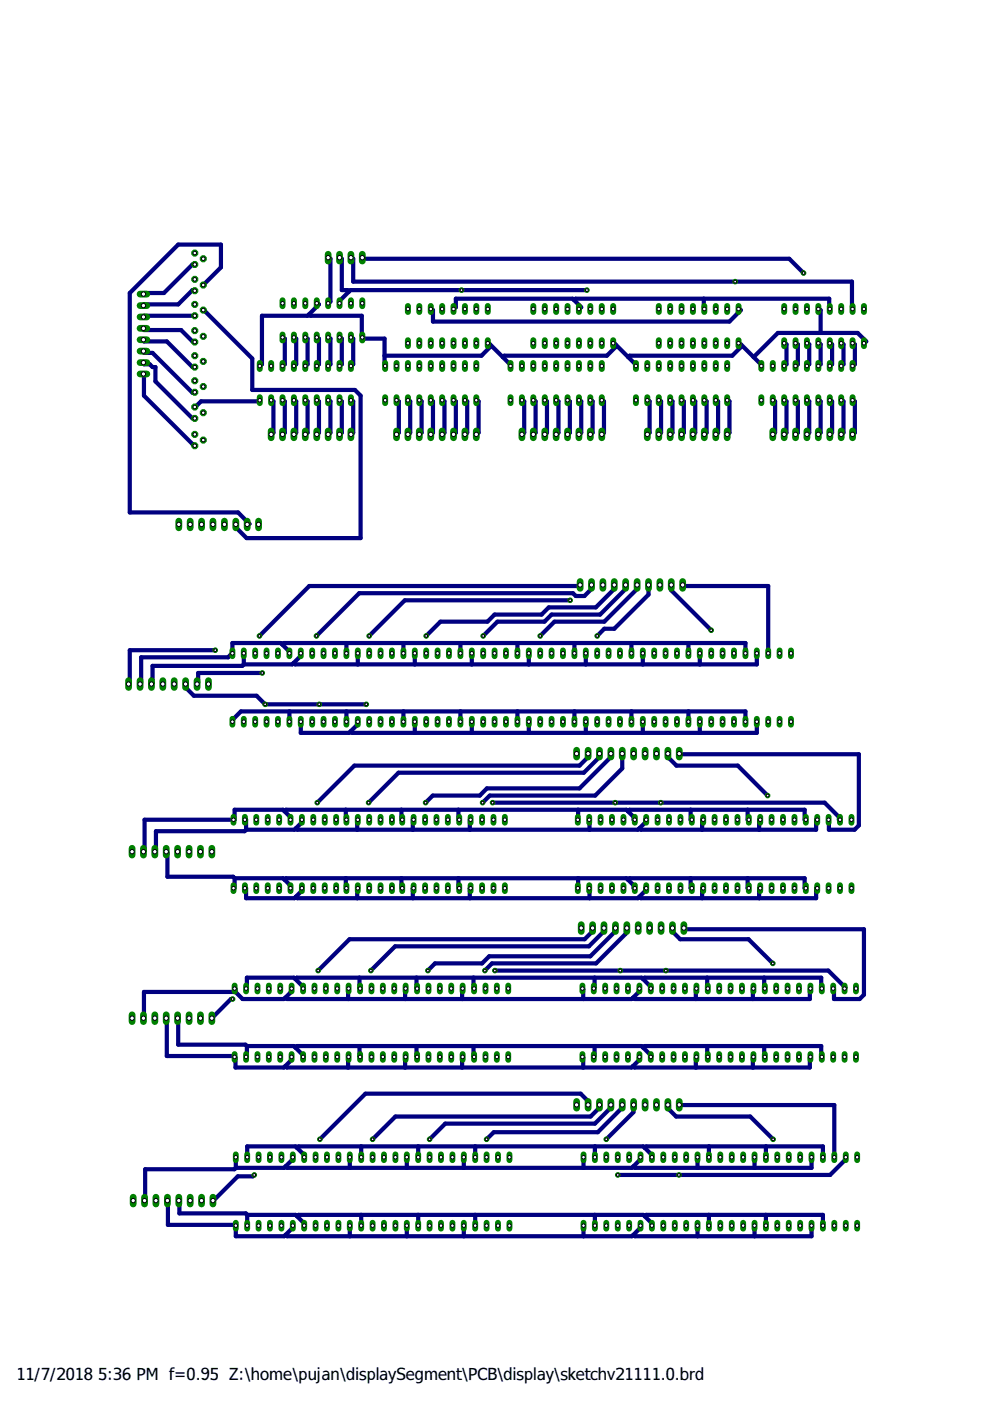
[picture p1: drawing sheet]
<svg xmlns="http://www.w3.org/2000/svg" width="210mm" height="297mm" viewBox="0 0 210 297" stroke-linecap="round" stroke-linejoin="round" font-family="sans-serif">
<defs><g id="words">
<g font-size="3.5">
<text x="3.5" y="292.5">11/7/2018</text>
<text x="20.8" y="292.5">5:36 PM f=0.95 Z:\home\pujan\displaySegment\PCB\display\sketchv21111.0.brd</text>
</g>
</g></defs>
<g fill="none" stroke="#000080" stroke-width=".89">
<path d="M41.3 56.1h-.5l-6 6h-4.3l-.1 .3M69.6 54.6l.5 .3v9l-.5 .4M72 54.6l.5 .3v6.6h1.2l.3 .3M74.4 54.6l.5 .3v4.8h105.7v5.5l.2 .3M76.8 54.6l.5 .3h90l3.1 3M30.4 79.3l.1 4.6 10.8 10.6M30.4 76.9l.1 .3h1.2l.6 .6h.7v3.1l7.8 7.8h.5M30.4 72l.1 .4h4.9l5.4 5.4h.5M30.4 74.4l.1 .4h1.8l8.5 8.5 .5-.1M30.4 69.6l.1 .4h7.9l2.4 2.4 .5 .1M41.3 67h-10.8l-.1 .2M41.3 61.6l-.5-.1-3 3h-7.3l-.1 .3"/>
<path d="M43.1 65.7l10.4 10.3v6.7h21.7l1.3 1.2v30.2h-24.2l-2.4-2.4 .1-.5M43.1 60.4l3.7-3.7v-4.8h-9l-10.3 10.2v46.5h23l2.4 2.5-.5 .1M59.9 71.5l.5 .3v5.4l-.5 .4M62.3 71.5l.5 .3v5.4l-.5 .4M64.7 71.5l.5 .3v5.4l-.5 .4M65.5 66.7l.3 .3h10.9l.1 4.5 .5 .3h4.2v5.4l.2 .4M65.5 66.7l-.3 .3h-9.7v10.2l-.4 .4M67.2 64.3l.4 .2-2.1 2.2M67.2 71.5l.4 .3v5.4l-.4 .4M69.6 71.5l.5 .3v5.4l-.5 .4M72 71.5l.5 .3v5.4l-.5 .4M74.4 71.5l.5 .3v5.4l-.5 .4"/>
<path d="M81.5 75.4h20.6l1.8-1.8-.5-.8 .5 .2 2.7 2.7M91.3 65.5l.5 .2v2.5h62.9l2.4-2.5-.5-.2M106.6 75.7l.3-.3h21.8l1.8-1.8-.5-.8 .5 .2 4.2 4.2 .1 .4M106.6 75.7l1.5 1.5 .1 .4M121.7 63.6l-.3-.3h-24.8v1.9l-.4 .3M121.7 63.6l.3-.3h53.8l.1 2.2M121.7 63.6l1.5 1.6-.5 .3M124.4 61.5h-50.1l-2.4 2.4 .1 .4M133.2 75.7l.3-.3h21.8l1.8-1.8-.5-.8 .5 .2 4.2 4.2 .1 .4M149.2 63.3l.1 2.2M166.3 72.8l.5 .2v4.2l-.5 .4M168.7 72.8l.5 .2v4.2l-.5 .4"/>
<path d="M171.1 72.8l.5 .2v4.2l-.5 .4M173.5 65.5l.5 .2v4.9M173.5 72.8l.5 .2v4.2l-.5 .4M175.9 72.8l.5 .2v4.2l-.5 .4M178.4 72.8l.4 .2v4.2l-.4 .4M180.8 72.8l.5 .2v4.2l-.5 .4M183.2 72.8l.5-.4-1.9-1.8h-16.9l-5.1 5.1M55.1 84.9l-.4 .2h-12.1l-1.3 1.2M57.5 84.9l.5 .2v6.6l-.5 .4M59.9 84.9l.5 .2v6.6l-.5 .4M62.3 84.9l.5 .2v6.6l-.5 .4M64.7 84.9l.5 .2v6.6l-.5 .4"/>
<path d="M67.2 84.9l.4 .2v6.6l-.4 .4M69.6 84.9l.5 .2v6.6l-.5 .4M72 84.9l.5 .2v6.6l-.5 .4M74.4 84.9l.5 .2v6.6l-.5 .4M84.1 84.9l.5 .2v6.6l-.5 .4M86.5 84.9l.5 .2v6.6l-.5 .4M88.9 84.9l.5 .2v6.6l-.5 .4M91.3 84.9l.5 .2v6.6l-.5 .4M93.7 84.9l.5 .2v6.6l-.5 .4M96.2 84.9l.4 .2v6.6l-.4 .4M98.6 84.9l.5 .2v6.6l-.5 .4M101 84.9l.5 .2v6.6l-.5 .4"/>
<path d="M110.7 84.9l.4 .2v6.6l-.4 .4M113.1 84.9l.5 .2v6.6l-.5 .4M115.5 84.9l.5 .2v6.6l-.5 .4M117.9 84.9l.5 .2v6.6l-.5 .4M120.3 84.9l.5 .2v6.6l-.5 .4M122.7 84.9l.5 .2v6.6l-.5 .4M125.2 84.9l.4 .2v6.6l-.4 .4M127.6 84.9l.5 .2v6.6l-.5 .4M137.2 84.9l.5 .2v6.6l-.5 .4M139.7 84.9l.5 .2v6.6l-.5 .4M142.1 84.9l.5 .2v6.6l-.5 .4M144.5 84.9l.5 .2v6.6l-.5 .4"/>
<path d="M146.9 84.9l.5 .2v6.6l-.5 .4M149.3 84.9l.5 .2v6.6l-.5 .4M151.8 84.9l.5 .2v6.6l-.5 .4M154.2 84.9l.5 .2v6.6l-.5 .4M163.9 84.9l.4 .2v6.6l-.4 .4M166.3 84.9l.5 .2v6.6l-.5 .4M168.7 84.9l.5 .2v6.6l-.5 .4M171.1 84.9l.5 .2v6.6l-.5 .4M173.5 84.9l.5 .2v6.6l-.5 .4M175.9 84.9l.5 .2v6.6l-.5 .4M178.4 84.9l.4 .2v6.6l-.4 .4M180.8 84.9l.5 .2v6.6l-.5 .4"/>
<path d="M45.6 137.9h-18.1v6.9l-.2 .2M51.7 138.5v2.4M59.8 136.6l.3-.3h98v2.2M61.4 138.5v-.3l-1.9-1.9h-10.2v2.2l-.9 .9h-18.5v5.4l-.2 .2M63.8 138.5v.6l-1.5 1.5M73.4 136.3v2.2M75.9 138.5v2.4M85.5 136.3v2.2M87.9 138.5v2.4M97.6 136.3v2.2M100 138.5v2.4M109.7 136.3v2.2"/>
<path d="M112.1 138.5v2.4M120.9 127.3h-35.1l-7.5 7.5M121.8 136.3v2.2M123 124v.2h-57.4l-10.6 10.6M124.2 138.5v2.4M125.4 124v.9l-1.5 1.5h-1.8l-.6-.6h-45.3l-9.1 9M130.2 124v.9l-3.9 3.9h-9.9l-1.6 1.5h-9.9l-1.5 1.5h-10l-3 3M132.7 124v.9l-5.5 5.4h-10.3l-1.5 1.5h-9.9l-3.1 3M133.9 136.3v2.2M135.1 124v.9l-7 6.9h-10.5l-3.1 3M136.3 138.5v2.4M137.5 124v2.1l-7.3 7.2h-2.1l-1.5 1.5"/>
<path d="M142.3 124v1.2l8.5 8.4M144.7 124v.2h18.2v14.3M146 136.3v2.2M148.4 138.5v2.4M160.5 138.5v2.4h-97.9l-.3-.3M39.3 145l.3 .1v.9l1.5 1.5h13.3l1.8 1.8h21.5M49.3 153v-.3l1.8-1.9h107v2.2M51.7 140.9l-.3 .3h-19.1v3.6l-.2 .2M55.6 142.7h-13.6v2.1l-.2 .2M61.4 150.8v2.2M62.3 140.6l-.3 .3h-10.3M63.8 153v2.4h10.2l.3-.3"/>
<path d="M73.4 150.8v2.2M75.9 153v.6l-1.6 1.5M85.5 150.8v2.2M87.9 153v2.4M97.6 150.8v2.2M100 153v2.4M109.7 150.8v2.2M112.1 153v2.4M121.8 150.8v2.2M124.2 153v2.4M124.7 159.8v.7l-1.8 1.8h-47.8l-7.8 7.9M127.1 159.8v.7l-3.3 3.3h-39.3l-6.4 6.4"/>
<path d="M129.5 159.8v.7l-6.6 6.7h-19.7l-1.5 1.5h-9.9l-1.6 1.5M131.9 159.8v3.1l-5.7 5.8h-22.4l-1.5 1.5M133.9 150.8v2.2M136.3 153v2.4M141.6 159.8v.7l1.8 1.8h13l6.4 6.4M144 159.8v.1h38.1v15.1l-.9 .9h-5.5v-2.1M146 150.8v2.2M148.4 153v2.4M160.5 153v2.4h-85.8l-.4-.3M51.9 173.8h.3v2.1M52.2 175.9l-.3 .3h-18.8v4.2l-.3 .2M60.3 172l-.3-.3h-10.3v2.1h-19.1v6.6l-.2 .2"/>
<path d="M60.3 172l1.2 1.2 .1 .6M60.3 172l.3-.3h72.2l.3 .3M62.7 175.6l.3 .3h72.3l.3-.3M64 173.8l-.1 .6-1.5 1.5h-10.2M73.3 171.7v2.1h.1M75.9 173.8h-.2v2.1M85.1 171.7v2.1h.2M87.7 173.8h-.2v2.1M97.2 171.7v2.1h.2M99.8 173.8h-.2v2.1M104.4 170.2h70.4l3.1 3v.6h.2M122.6 171.7l-.1 2.1"/>
<path d="M124.9 173.8l.1 2.1M133.1 172l1.2 1.2v.6h.3M133.1 172l.4-.3h37.1v2.1h.3M137 173.8h-.2v.6l-1.2 1.2M146.4 171.7v2.1h.3M149.1 173.8h-.2v2.1M158.5 171.7v2.1h.3M161.2 173.8h-.2v2.1M173.3 173.8h-.3v2.1h-37.1l-.3-.3M35.2 180.6l.3 .2v5.1h13.9l.3 .3M49.7 186.2v2.1h-.2M49.7 186.2h10.3l1.5 1.5 .1 .6"/>
<path d="M51.9 188.3h.3v2.1h10.2l.3-.3M60.3 186.5l.3-.3h72.2l1.5 1.5v.6h.3M64 188.3l-.1 .6-1.2 1.2M73.3 186.2v2.1h.1M75.9 188.3h-.2v2.1M85.1 186.2v2.1h.2M87.7 188.3h-.2v2.1M97.2 186.2v2.1h.2M99.8 188.3h-.2v2.1M122.6 186.2l-.1 2.1M124.9 188.3l.1 2.1M125.6 196.8l-.1 .2v.6l-1.5 1.5h-49.9l-6.6 6.7"/>
<path d="M128.1 196.8l-.2 .2v.6l-3 3h-41.1l-5.2 5.2M130.5 196.8l-.2 .2v.6l-5.1 5.2h-21.5l-1.5 1.5h-10l-1.5 1.5M132.9 196.8l-.2 .2v.9l-6.3 6.4h-22.1l-1.5 1.5M133.1 186.5l.4-.3h37.1v2.1h.3M137 188.3h-.2v.6l-1.5 1.5h-72.3l-.3-.3M142.6 196.8l.1 .8 1.5 1.5h14.5l5.2 5.2M145 196.8l.1 .2h38.1v13.9l-.9 .9h-5.5v-2.1l-.1-.1M146.4 186.2v2.1h.3M149.1 188.3h-.2v2.1M158.5 186.2v2.1h.3M161.2 188.3h-.2v2.1M173.3 188.3h-.3v2.1h-37.1l-.3-.3"/>
<path d="M35.2 215.9l.2 .1v7.9h14.2l.3 .3v2.1h10.3l1.5-1.5 .1-.7M37.7 215.9l.1 .1v5.5h14.2l.3 .3M49.3 211.8h-.3l-4.1 4.1M60.5 211.5l-.3 .3h-8.8l-1.5-1.5v-.6l-.2-.1-.1 .7h-19.1l-.1 5.6M60.5 211.5l.3 .3h73.1l.3-.3M61.8 209.6l-.1 .7-1.2 1.2M62.6 207.6l-.3-.3h-10v2.1l-.1 .2M62.6 207.6l.3-.3h73.1l.4 .3M62.6 207.6l1.8 1.8-.1 .2M73.9 209.6l-.1 2.2M76.2 207.3v2.1l.1 .2M86 209.6l-.1 2.2"/>
<path d="M88.3 207.3v2.1l.1 .2M98.1 209.6l-.1 2.2M100.4 207.3v2.1l.1 .2M104.9 205.8h70.7l3.7 3.6-.2 .2M123.5 209.6l.2 .1v2.1M126.1 207.3v2.1l-.2 .2M135.6 209.6l-.2 .1v.6l-1.2 1.2M136.4 207.6l.3-.3h37.4v2.1l.1 .2M136.4 207.6l1.8 1.8-.2 .2M147.7 209.6l-.2 .1v2.1M149.9 207.3v2.1l.2 .2M159.7 209.6l-.1 .1v2.1"/>
<path d="M162 207.3v2.1l.2 .2M171.8 209.6l-.1 .1v2.1h-37.2l-.3-.3M52.3 221.8h10l2.1 2.1-.1 .2M52.3 221.8v2.1l-.1 .2M62.6 222.1l.3-.3h73.1l2.2 2.1-.2 .2M73.9 224.1l-.1 2.2M76.2 221.8v2.1l.1 .2M86 224.1l-.1 2.2M88.3 221.8v2.1l.1 .2M98.1 224.1l-.1 2.2M100.4 221.8v2.1l.1 .2M123.5 224.1l.2 .1v2.1"/>
<path d="M124.7 234.3l-.1-.9-1.5-1.5h-45.6l-9.7 9.7M126.1 221.8v2.1l-.2 .2M127.1 234.3l-.1 .6-1.8 1.8h-41.4l-4.8 4.9M129.5 234.3v.6l-3.4 3.3h-31.7l-3.3 3.4M131.9 234.3v.6l-5.2 5.2h-22l-1.5 1.5M134.3 234.3v1.5l-5.8 5.8M135.6 224.1l-.2 .7-1.5 1.5h-73.1l-.3-.3M136.4 222.1l.3-.3h37.4v2.1l.1 .2M141.6 234.3h.2v.9l1.6 1.5h15.7l4.8 4.9M144 234.3h32.9v11.1M147.7 224.1l-.2 .1v2.1M149.9 221.8v2.1l.2 .2"/>
<path d="M159.7 224.1l-.1 .1v2.1M162 221.8v2.1l.2 .2M171.8 224.1l-.1 .1v2.1h-37.2l-.3-.3M35.5 254.6l.1 5.1h14.1l.3 .2v2.2h10.3l1.8-1.8v-.4M37.9 254.6h.1v2.7h14.1l.3 .3M50 247.6l-.3 .3h-18.9v6.7h-.2M50 245.4v2.2M52.4 257.6h10.3l.3 .3M52.4 245.4v-2.3h10.3l1.8 1.8v.5M52.4 257.6v2.3M53.9 249.1l-.3 .3h-3.2l-5.3 5.2M60.6 247.3l-.3 .3h-10.3"/>
<path d="M62.1 245.4v.4l-1.5 1.5M63 257.9l.3-.3h73.1l.3 .3M63 243.4l.3-.3h73.1l1.8 1.8v.5M63 257.9l1.5 1.5v.5M74.2 245.4v2.2M74.2 259.9v2.2M76.6 243.1v2.3M76.6 257.6v2.3M86.3 245.4v2.2M86.3 259.9v2.2M88.7 243.1v2.3M88.7 257.6v2.3"/>
<path d="M98.3 245.4v2.2M98.3 259.9v2.2M100.8 243.1v2.3M100.8 257.6v2.3M123.7 245.4v2.2M123.7 259.9v2.2M126.1 243.1v2.3M126.1 257.6v2.3M135.8 259.9v.4l-1.5 1.5M135.8 245.4v.4l-1.8 1.8h-73.1l-.3-.3M136.7 257.9l.3-.3h37.5v2.3M136.7 257.9l1.5 1.5v.5"/>
<path d="M136.7 243.4l.3-.3h37.5v2.3M147.9 245.4v2.2M147.9 259.9v2.2M150.3 243.1v2.3M150.3 257.6v2.3M160 245.4v2.2M160 259.9v2.2M162.4 243.1v2.3M162.4 257.6v2.3M172.1 259.9v2.2h-37.5l-.3-.3M172.1 245.4v2.2h-37.5l-.3-.3M179.3 245.4v.4l-3.3 3.3h-45"/>
<path d="M60.6 261.8l.3 .3h73.1l.3-.3"/>
</g>
<path d="M166.3 72.1v1.3" fill="none" stroke="#008000" stroke-width="1.3"/>
<circle cx="166.3" cy="72.8" r=".38" fill="#fff" stroke="#000" stroke-width=".21"/>
<path d="M168.7 72.1v1.3" fill="none" stroke="#008000" stroke-width="1.3"/>
<circle cx="168.7" cy="72.8" r=".38" fill="#fff" stroke="#000" stroke-width=".21"/>
<path d="M180.8 72.1v1.3" fill="none" stroke="#008000" stroke-width="1.3"/>
<circle cx="180.8" cy="72.8" r=".38" fill="#fff" stroke="#000" stroke-width=".21"/>
<path d="M183.2 72.1v1.3" fill="none" stroke="#008000" stroke-width="1.3"/>
<circle cx="183.2" cy="72.8" r=".38" fill="#fff" stroke="#000" stroke-width=".21"/>
<path d="M171.1 72.1v1.3" fill="none" stroke="#008000" stroke-width="1.3"/>
<circle cx="171.1" cy="72.8" r=".38" fill="#fff" stroke="#000" stroke-width=".21"/>
<path d="M173.5 72.1v1.3" fill="none" stroke="#008000" stroke-width="1.3"/>
<circle cx="173.5" cy="72.8" r=".38" fill="#fff" stroke="#000" stroke-width=".21"/>
<path d="M178.4 72.1v1.3" fill="none" stroke="#008000" stroke-width="1.3"/>
<circle cx="178.4" cy="72.8" r=".38" fill="#fff" stroke="#000" stroke-width=".21"/>
<path d="M175.9 72.1v1.3" fill="none" stroke="#008000" stroke-width="1.3"/>
<circle cx="175.9" cy="72.8" r=".38" fill="#fff" stroke="#000" stroke-width=".21"/>
<path d="M183.2 64.9v1.2" fill="none" stroke="#008000" stroke-width="1.3"/>
<circle cx="183.2" cy="65.5" r=".38" fill="#fff" stroke="#000" stroke-width=".21"/>
<path d="M180.8 64.9v1.2" fill="none" stroke="#008000" stroke-width="1.3"/>
<circle cx="180.8" cy="65.5" r=".38" fill="#fff" stroke="#000" stroke-width=".21"/>
<path d="M178.4 64.9v1.2" fill="none" stroke="#008000" stroke-width="1.3"/>
<circle cx="178.4" cy="65.5" r=".38" fill="#fff" stroke="#000" stroke-width=".21"/>
<path d="M175.9 64.9v1.2" fill="none" stroke="#008000" stroke-width="1.3"/>
<circle cx="175.9" cy="65.5" r=".38" fill="#fff" stroke="#000" stroke-width=".21"/>
<path d="M173.5 64.9v1.2" fill="none" stroke="#008000" stroke-width="1.3"/>
<circle cx="173.5" cy="65.5" r=".38" fill="#fff" stroke="#000" stroke-width=".21"/>
<path d="M171.1 64.9v1.2" fill="none" stroke="#008000" stroke-width="1.3"/>
<circle cx="171.1" cy="65.5" r=".38" fill="#fff" stroke="#000" stroke-width=".21"/>
<path d="M168.7 64.9v1.2" fill="none" stroke="#008000" stroke-width="1.3"/>
<circle cx="168.7" cy="65.5" r=".38" fill="#fff" stroke="#000" stroke-width=".21"/>
<path d="M166.3 64.9v1.2" fill="none" stroke="#008000" stroke-width="1.3"/>
<circle cx="166.3" cy="65.5" r=".38" fill="#fff" stroke="#000" stroke-width=".21"/>
<path d="M74.4 77v1.2" fill="none" stroke="#008000" stroke-width="1.3"/>
<circle cx="74.4" cy="77.6" r=".38" fill="#fff" stroke="#000" stroke-width=".21"/>
<path d="M72 77v1.2" fill="none" stroke="#008000" stroke-width="1.3"/>
<circle cx="72" cy="77.6" r=".38" fill="#fff" stroke="#000" stroke-width=".21"/>
<path d="M59.9 77v1.2" fill="none" stroke="#008000" stroke-width="1.3"/>
<circle cx="59.9" cy="77.6" r=".38" fill="#fff" stroke="#000" stroke-width=".21"/>
<path d="M57.5 77v1.2" fill="none" stroke="#008000" stroke-width="1.3"/>
<circle cx="57.5" cy="77.6" r=".38" fill="#fff" stroke="#000" stroke-width=".21"/>
<path d="M69.6 77v1.2" fill="none" stroke="#008000" stroke-width="1.3"/>
<circle cx="69.6" cy="77.6" r=".38" fill="#fff" stroke="#000" stroke-width=".21"/>
<path d="M67.2 77v1.2" fill="none" stroke="#008000" stroke-width="1.3"/>
<circle cx="67.2" cy="77.6" r=".38" fill="#fff" stroke="#000" stroke-width=".21"/>
<path d="M62.3 77v1.2" fill="none" stroke="#008000" stroke-width="1.3"/>
<circle cx="62.3" cy="77.6" r=".38" fill="#fff" stroke="#000" stroke-width=".21"/>
<path d="M64.7 77v1.2" fill="none" stroke="#008000" stroke-width="1.3"/>
<circle cx="64.7" cy="77.6" r=".38" fill="#fff" stroke="#000" stroke-width=".21"/>
<path d="M55.1 77v1.2" fill="none" stroke="#008000" stroke-width="1.3"/>
<circle cx="55.1" cy="77.6" r=".38" fill="#fff" stroke="#000" stroke-width=".21"/>
<path d="M55.1 84.2v1.3" fill="none" stroke="#008000" stroke-width="1.3"/>
<circle cx="55.1" cy="84.9" r=".38" fill="#fff" stroke="#000" stroke-width=".21"/>
<path d="M57.5 84.2v1.3" fill="none" stroke="#008000" stroke-width="1.3"/>
<circle cx="57.5" cy="84.9" r=".38" fill="#fff" stroke="#000" stroke-width=".21"/>
<path d="M59.9 84.2v1.3" fill="none" stroke="#008000" stroke-width="1.3"/>
<circle cx="59.9" cy="84.9" r=".38" fill="#fff" stroke="#000" stroke-width=".21"/>
<path d="M62.3 84.2v1.3" fill="none" stroke="#008000" stroke-width="1.3"/>
<circle cx="62.3" cy="84.9" r=".38" fill="#fff" stroke="#000" stroke-width=".21"/>
<path d="M64.7 84.2v1.3" fill="none" stroke="#008000" stroke-width="1.3"/>
<circle cx="64.7" cy="84.9" r=".38" fill="#fff" stroke="#000" stroke-width=".21"/>
<path d="M67.2 84.2v1.3" fill="none" stroke="#008000" stroke-width="1.3"/>
<circle cx="67.2" cy="84.9" r=".38" fill="#fff" stroke="#000" stroke-width=".21"/>
<path d="M69.6 84.2v1.3" fill="none" stroke="#008000" stroke-width="1.3"/>
<circle cx="69.6" cy="84.9" r=".38" fill="#fff" stroke="#000" stroke-width=".21"/>
<path d="M72 84.2v1.3" fill="none" stroke="#008000" stroke-width="1.3"/>
<circle cx="72" cy="84.9" r=".38" fill="#fff" stroke="#000" stroke-width=".21"/>
<path d="M74.4 84.2v1.3" fill="none" stroke="#008000" stroke-width="1.3"/>
<circle cx="74.4" cy="84.9" r=".38" fill="#fff" stroke="#000" stroke-width=".21"/>
<path d="M113.1 72.1v1.3" fill="none" stroke="#008000" stroke-width="1.3"/>
<circle cx="113.1" cy="72.8" r=".38" fill="#fff" stroke="#000" stroke-width=".21"/>
<path d="M115.5 72.1v1.3" fill="none" stroke="#008000" stroke-width="1.3"/>
<circle cx="115.5" cy="72.8" r=".38" fill="#fff" stroke="#000" stroke-width=".21"/>
<path d="M127.6 72.1v1.3" fill="none" stroke="#008000" stroke-width="1.3"/>
<circle cx="127.6" cy="72.8" r=".38" fill="#fff" stroke="#000" stroke-width=".21"/>
<path d="M130 72.1v1.3" fill="none" stroke="#008000" stroke-width="1.3"/>
<circle cx="130" cy="72.8" r=".38" fill="#fff" stroke="#000" stroke-width=".21"/>
<path d="M117.9 72.1v1.3" fill="none" stroke="#008000" stroke-width="1.3"/>
<circle cx="117.9" cy="72.8" r=".38" fill="#fff" stroke="#000" stroke-width=".21"/>
<path d="M120.3 72.1v1.3" fill="none" stroke="#008000" stroke-width="1.3"/>
<circle cx="120.3" cy="72.8" r=".38" fill="#fff" stroke="#000" stroke-width=".21"/>
<path d="M125.2 72.1v1.3" fill="none" stroke="#008000" stroke-width="1.3"/>
<circle cx="125.2" cy="72.8" r=".38" fill="#fff" stroke="#000" stroke-width=".21"/>
<path d="M122.7 72.1v1.3" fill="none" stroke="#008000" stroke-width="1.3"/>
<circle cx="122.7" cy="72.8" r=".38" fill="#fff" stroke="#000" stroke-width=".21"/>
<path d="M130 64.9v1.2" fill="none" stroke="#008000" stroke-width="1.3"/>
<circle cx="130" cy="65.5" r=".38" fill="#fff" stroke="#000" stroke-width=".21"/>
<path d="M127.6 64.9v1.2" fill="none" stroke="#008000" stroke-width="1.3"/>
<circle cx="127.6" cy="65.5" r=".38" fill="#fff" stroke="#000" stroke-width=".21"/>
<path d="M125.2 64.9v1.2" fill="none" stroke="#008000" stroke-width="1.3"/>
<circle cx="125.2" cy="65.5" r=".38" fill="#fff" stroke="#000" stroke-width=".21"/>
<path d="M122.7 64.9v1.2" fill="none" stroke="#008000" stroke-width="1.3"/>
<circle cx="122.7" cy="65.5" r=".38" fill="#fff" stroke="#000" stroke-width=".21"/>
<path d="M120.3 64.9v1.2" fill="none" stroke="#008000" stroke-width="1.3"/>
<circle cx="120.3" cy="65.5" r=".38" fill="#fff" stroke="#000" stroke-width=".21"/>
<path d="M117.9 64.9v1.2" fill="none" stroke="#008000" stroke-width="1.3"/>
<circle cx="117.9" cy="65.5" r=".38" fill="#fff" stroke="#000" stroke-width=".21"/>
<path d="M115.5 64.9v1.2" fill="none" stroke="#008000" stroke-width="1.3"/>
<circle cx="115.5" cy="65.5" r=".38" fill="#fff" stroke="#000" stroke-width=".21"/>
<path d="M113.1 64.9v1.2" fill="none" stroke="#008000" stroke-width="1.3"/>
<circle cx="113.1" cy="65.5" r=".38" fill="#fff" stroke="#000" stroke-width=".21"/>
<path d="M139.7 72.1v1.3" fill="none" stroke="#008000" stroke-width="1.3"/>
<circle cx="139.7" cy="72.8" r=".38" fill="#fff" stroke="#000" stroke-width=".21"/>
<path d="M142.1 72.1v1.3" fill="none" stroke="#008000" stroke-width="1.3"/>
<circle cx="142.1" cy="72.8" r=".38" fill="#fff" stroke="#000" stroke-width=".21"/>
<path d="M154.2 72.1v1.3" fill="none" stroke="#008000" stroke-width="1.3"/>
<circle cx="154.2" cy="72.8" r=".38" fill="#fff" stroke="#000" stroke-width=".21"/>
<path d="M156.6 72.1v1.3" fill="none" stroke="#008000" stroke-width="1.3"/>
<circle cx="156.6" cy="72.8" r=".38" fill="#fff" stroke="#000" stroke-width=".21"/>
<path d="M144.5 72.1v1.3" fill="none" stroke="#008000" stroke-width="1.3"/>
<circle cx="144.5" cy="72.8" r=".38" fill="#fff" stroke="#000" stroke-width=".21"/>
<path d="M146.9 72.1v1.3" fill="none" stroke="#008000" stroke-width="1.3"/>
<circle cx="146.9" cy="72.8" r=".38" fill="#fff" stroke="#000" stroke-width=".21"/>
<path d="M151.8 72.1v1.3" fill="none" stroke="#008000" stroke-width="1.3"/>
<circle cx="151.8" cy="72.8" r=".38" fill="#fff" stroke="#000" stroke-width=".21"/>
<path d="M149.3 72.1v1.3" fill="none" stroke="#008000" stroke-width="1.3"/>
<circle cx="149.3" cy="72.8" r=".38" fill="#fff" stroke="#000" stroke-width=".21"/>
<path d="M156.6 64.9v1.2" fill="none" stroke="#008000" stroke-width="1.3"/>
<circle cx="156.6" cy="65.5" r=".38" fill="#fff" stroke="#000" stroke-width=".21"/>
<path d="M154.2 64.9v1.2" fill="none" stroke="#008000" stroke-width="1.3"/>
<circle cx="154.2" cy="65.5" r=".38" fill="#fff" stroke="#000" stroke-width=".21"/>
<path d="M151.8 64.9v1.2" fill="none" stroke="#008000" stroke-width="1.3"/>
<circle cx="151.8" cy="65.5" r=".38" fill="#fff" stroke="#000" stroke-width=".21"/>
<path d="M149.3 64.9v1.2" fill="none" stroke="#008000" stroke-width="1.3"/>
<circle cx="149.3" cy="65.5" r=".38" fill="#fff" stroke="#000" stroke-width=".21"/>
<path d="M146.9 64.9v1.2" fill="none" stroke="#008000" stroke-width="1.3"/>
<circle cx="146.9" cy="65.5" r=".38" fill="#fff" stroke="#000" stroke-width=".21"/>
<path d="M144.5 64.9v1.2" fill="none" stroke="#008000" stroke-width="1.3"/>
<circle cx="144.5" cy="65.5" r=".38" fill="#fff" stroke="#000" stroke-width=".21"/>
<path d="M142.1 64.9v1.2" fill="none" stroke="#008000" stroke-width="1.3"/>
<circle cx="142.1" cy="65.5" r=".38" fill="#fff" stroke="#000" stroke-width=".21"/>
<path d="M139.7 64.9v1.2" fill="none" stroke="#008000" stroke-width="1.3"/>
<circle cx="139.7" cy="65.5" r=".38" fill="#fff" stroke="#000" stroke-width=".21"/>
<path d="M86.5 72.1v1.3" fill="none" stroke="#008000" stroke-width="1.3"/>
<circle cx="86.5" cy="72.8" r=".38" fill="#fff" stroke="#000" stroke-width=".21"/>
<path d="M88.9 72.1v1.3" fill="none" stroke="#008000" stroke-width="1.3"/>
<circle cx="88.9" cy="72.8" r=".38" fill="#fff" stroke="#000" stroke-width=".21"/>
<path d="M101 72.1v1.3" fill="none" stroke="#008000" stroke-width="1.3"/>
<circle cx="101" cy="72.8" r=".38" fill="#fff" stroke="#000" stroke-width=".21"/>
<path d="M103.4 72.1v1.3" fill="none" stroke="#008000" stroke-width="1.3"/>
<circle cx="103.4" cy="72.8" r=".38" fill="#fff" stroke="#000" stroke-width=".21"/>
<path d="M91.3 72.1v1.3" fill="none" stroke="#008000" stroke-width="1.3"/>
<circle cx="91.3" cy="72.8" r=".38" fill="#fff" stroke="#000" stroke-width=".21"/>
<path d="M93.7 72.1v1.3" fill="none" stroke="#008000" stroke-width="1.3"/>
<circle cx="93.7" cy="72.8" r=".38" fill="#fff" stroke="#000" stroke-width=".21"/>
<path d="M98.6 72.1v1.3" fill="none" stroke="#008000" stroke-width="1.3"/>
<circle cx="98.6" cy="72.8" r=".38" fill="#fff" stroke="#000" stroke-width=".21"/>
<path d="M96.2 72.1v1.3" fill="none" stroke="#008000" stroke-width="1.3"/>
<circle cx="96.2" cy="72.8" r=".38" fill="#fff" stroke="#000" stroke-width=".21"/>
<path d="M103.4 64.9v1.2" fill="none" stroke="#008000" stroke-width="1.3"/>
<circle cx="103.4" cy="65.5" r=".38" fill="#fff" stroke="#000" stroke-width=".21"/>
<path d="M101 64.9v1.2" fill="none" stroke="#008000" stroke-width="1.3"/>
<circle cx="101" cy="65.5" r=".38" fill="#fff" stroke="#000" stroke-width=".21"/>
<path d="M98.6 64.9v1.2" fill="none" stroke="#008000" stroke-width="1.3"/>
<circle cx="98.6" cy="65.5" r=".38" fill="#fff" stroke="#000" stroke-width=".21"/>
<path d="M96.2 64.9v1.2" fill="none" stroke="#008000" stroke-width="1.3"/>
<circle cx="96.2" cy="65.5" r=".38" fill="#fff" stroke="#000" stroke-width=".21"/>
<path d="M93.7 64.9v1.2" fill="none" stroke="#008000" stroke-width="1.3"/>
<circle cx="93.7" cy="65.5" r=".38" fill="#fff" stroke="#000" stroke-width=".21"/>
<path d="M91.3 64.9v1.2" fill="none" stroke="#008000" stroke-width="1.3"/>
<circle cx="91.3" cy="65.5" r=".38" fill="#fff" stroke="#000" stroke-width=".21"/>
<path d="M88.9 64.9v1.2" fill="none" stroke="#008000" stroke-width="1.3"/>
<circle cx="88.9" cy="65.5" r=".38" fill="#fff" stroke="#000" stroke-width=".21"/>
<path d="M86.5 64.9v1.2" fill="none" stroke="#008000" stroke-width="1.3"/>
<circle cx="86.5" cy="65.5" r=".38" fill="#fff" stroke="#000" stroke-width=".21"/>
<path d="M59.9 70.9v1.3" fill="none" stroke="#008000" stroke-width="1.3"/>
<circle cx="59.9" cy="71.5" r=".38" fill="#fff" stroke="#000" stroke-width=".21"/>
<path d="M62.3 70.9v1.3" fill="none" stroke="#008000" stroke-width="1.3"/>
<circle cx="62.3" cy="71.5" r=".38" fill="#fff" stroke="#000" stroke-width=".21"/>
<path d="M74.4 70.9v1.3" fill="none" stroke="#008000" stroke-width="1.3"/>
<circle cx="74.4" cy="71.5" r=".38" fill="#fff" stroke="#000" stroke-width=".21"/>
<path d="M76.8 70.9v1.3" fill="none" stroke="#008000" stroke-width="1.3"/>
<circle cx="76.8" cy="71.5" r=".38" fill="#fff" stroke="#000" stroke-width=".21"/>
<path d="M64.7 70.9v1.3" fill="none" stroke="#008000" stroke-width="1.3"/>
<circle cx="64.7" cy="71.5" r=".38" fill="#fff" stroke="#000" stroke-width=".21"/>
<path d="M67.2 70.9v1.3" fill="none" stroke="#008000" stroke-width="1.3"/>
<circle cx="67.2" cy="71.5" r=".38" fill="#fff" stroke="#000" stroke-width=".21"/>
<path d="M72 70.9v1.3" fill="none" stroke="#008000" stroke-width="1.3"/>
<circle cx="72" cy="71.5" r=".38" fill="#fff" stroke="#000" stroke-width=".21"/>
<path d="M69.6 70.9v1.3" fill="none" stroke="#008000" stroke-width="1.3"/>
<circle cx="69.6" cy="71.5" r=".38" fill="#fff" stroke="#000" stroke-width=".21"/>
<path d="M76.8 63.7v1.2" fill="none" stroke="#008000" stroke-width="1.3"/>
<circle cx="76.8" cy="64.3" r=".38" fill="#fff" stroke="#000" stroke-width=".21"/>
<path d="M74.4 63.7v1.2" fill="none" stroke="#008000" stroke-width="1.3"/>
<circle cx="74.4" cy="64.3" r=".38" fill="#fff" stroke="#000" stroke-width=".21"/>
<path d="M72 63.7v1.2" fill="none" stroke="#008000" stroke-width="1.3"/>
<circle cx="72" cy="64.3" r=".38" fill="#fff" stroke="#000" stroke-width=".21"/>
<path d="M69.6 63.7v1.2" fill="none" stroke="#008000" stroke-width="1.3"/>
<circle cx="69.6" cy="64.3" r=".38" fill="#fff" stroke="#000" stroke-width=".21"/>
<path d="M67.2 63.7v1.2" fill="none" stroke="#008000" stroke-width="1.3"/>
<circle cx="67.2" cy="64.3" r=".38" fill="#fff" stroke="#000" stroke-width=".21"/>
<path d="M64.7 63.7v1.2" fill="none" stroke="#008000" stroke-width="1.3"/>
<circle cx="64.7" cy="64.3" r=".38" fill="#fff" stroke="#000" stroke-width=".21"/>
<path d="M62.3 63.7v1.2" fill="none" stroke="#008000" stroke-width="1.3"/>
<circle cx="62.3" cy="64.3" r=".38" fill="#fff" stroke="#000" stroke-width=".21"/>
<path d="M59.9 63.7v1.2" fill="none" stroke="#008000" stroke-width="1.3"/>
<circle cx="59.9" cy="64.3" r=".38" fill="#fff" stroke="#000" stroke-width=".21"/>
<path d="M180.8 77v1.2" fill="none" stroke="#008000" stroke-width="1.3"/>
<circle cx="180.8" cy="77.6" r=".38" fill="#fff" stroke="#000" stroke-width=".21"/>
<path d="M178.4 77v1.2" fill="none" stroke="#008000" stroke-width="1.3"/>
<circle cx="178.4" cy="77.6" r=".38" fill="#fff" stroke="#000" stroke-width=".21"/>
<path d="M166.3 77v1.2" fill="none" stroke="#008000" stroke-width="1.3"/>
<circle cx="166.3" cy="77.6" r=".38" fill="#fff" stroke="#000" stroke-width=".21"/>
<path d="M163.9 77v1.2" fill="none" stroke="#008000" stroke-width="1.3"/>
<circle cx="163.9" cy="77.6" r=".38" fill="#fff" stroke="#000" stroke-width=".21"/>
<path d="M175.9 77v1.2" fill="none" stroke="#008000" stroke-width="1.3"/>
<circle cx="175.9" cy="77.6" r=".38" fill="#fff" stroke="#000" stroke-width=".21"/>
<path d="M173.5 77v1.2" fill="none" stroke="#008000" stroke-width="1.3"/>
<circle cx="173.5" cy="77.6" r=".38" fill="#fff" stroke="#000" stroke-width=".21"/>
<path d="M168.7 77v1.2" fill="none" stroke="#008000" stroke-width="1.3"/>
<circle cx="168.7" cy="77.6" r=".38" fill="#fff" stroke="#000" stroke-width=".21"/>
<path d="M171.1 77v1.2" fill="none" stroke="#008000" stroke-width="1.3"/>
<circle cx="171.1" cy="77.6" r=".38" fill="#fff" stroke="#000" stroke-width=".21"/>
<path d="M161.4 77v1.2" fill="none" stroke="#008000" stroke-width="1.3"/>
<circle cx="161.4" cy="77.6" r=".38" fill="#fff" stroke="#000" stroke-width=".21"/>
<path d="M161.4 84.2v1.3" fill="none" stroke="#008000" stroke-width="1.3"/>
<circle cx="161.4" cy="84.9" r=".38" fill="#fff" stroke="#000" stroke-width=".21"/>
<path d="M163.9 84.2v1.3" fill="none" stroke="#008000" stroke-width="1.3"/>
<circle cx="163.9" cy="84.9" r=".38" fill="#fff" stroke="#000" stroke-width=".21"/>
<path d="M166.3 84.2v1.3" fill="none" stroke="#008000" stroke-width="1.3"/>
<circle cx="166.3" cy="84.9" r=".38" fill="#fff" stroke="#000" stroke-width=".21"/>
<path d="M168.7 84.2v1.3" fill="none" stroke="#008000" stroke-width="1.3"/>
<circle cx="168.7" cy="84.9" r=".38" fill="#fff" stroke="#000" stroke-width=".21"/>
<path d="M171.1 84.2v1.3" fill="none" stroke="#008000" stroke-width="1.3"/>
<circle cx="171.1" cy="84.9" r=".38" fill="#fff" stroke="#000" stroke-width=".21"/>
<path d="M173.5 84.2v1.3" fill="none" stroke="#008000" stroke-width="1.3"/>
<circle cx="173.5" cy="84.9" r=".38" fill="#fff" stroke="#000" stroke-width=".21"/>
<path d="M175.9 84.2v1.3" fill="none" stroke="#008000" stroke-width="1.3"/>
<circle cx="175.9" cy="84.9" r=".38" fill="#fff" stroke="#000" stroke-width=".21"/>
<path d="M178.4 84.2v1.3" fill="none" stroke="#008000" stroke-width="1.3"/>
<circle cx="178.4" cy="84.9" r=".38" fill="#fff" stroke="#000" stroke-width=".21"/>
<path d="M180.8 84.2v1.3" fill="none" stroke="#008000" stroke-width="1.3"/>
<circle cx="180.8" cy="84.9" r=".38" fill="#fff" stroke="#000" stroke-width=".21"/>
<path d="M127.6 77v1.2" fill="none" stroke="#008000" stroke-width="1.3"/>
<circle cx="127.6" cy="77.6" r=".38" fill="#fff" stroke="#000" stroke-width=".21"/>
<path d="M125.2 77v1.2" fill="none" stroke="#008000" stroke-width="1.3"/>
<circle cx="125.2" cy="77.6" r=".38" fill="#fff" stroke="#000" stroke-width=".21"/>
<path d="M113.1 77v1.2" fill="none" stroke="#008000" stroke-width="1.3"/>
<circle cx="113.1" cy="77.6" r=".38" fill="#fff" stroke="#000" stroke-width=".21"/>
<path d="M110.7 77v1.2" fill="none" stroke="#008000" stroke-width="1.3"/>
<circle cx="110.7" cy="77.6" r=".38" fill="#fff" stroke="#000" stroke-width=".21"/>
<path d="M122.7 77v1.2" fill="none" stroke="#008000" stroke-width="1.3"/>
<circle cx="122.7" cy="77.6" r=".38" fill="#fff" stroke="#000" stroke-width=".21"/>
<path d="M120.3 77v1.2" fill="none" stroke="#008000" stroke-width="1.3"/>
<circle cx="120.3" cy="77.6" r=".38" fill="#fff" stroke="#000" stroke-width=".21"/>
<path d="M115.5 77v1.2" fill="none" stroke="#008000" stroke-width="1.3"/>
<circle cx="115.5" cy="77.6" r=".38" fill="#fff" stroke="#000" stroke-width=".21"/>
<path d="M117.9 77v1.2" fill="none" stroke="#008000" stroke-width="1.3"/>
<circle cx="117.9" cy="77.6" r=".38" fill="#fff" stroke="#000" stroke-width=".21"/>
<path d="M108.2 77v1.2" fill="none" stroke="#008000" stroke-width="1.3"/>
<circle cx="108.2" cy="77.6" r=".38" fill="#fff" stroke="#000" stroke-width=".21"/>
<path d="M108.2 84.2v1.3" fill="none" stroke="#008000" stroke-width="1.3"/>
<circle cx="108.2" cy="84.9" r=".38" fill="#fff" stroke="#000" stroke-width=".21"/>
<path d="M110.7 84.2v1.3" fill="none" stroke="#008000" stroke-width="1.3"/>
<circle cx="110.7" cy="84.9" r=".38" fill="#fff" stroke="#000" stroke-width=".21"/>
<path d="M113.1 84.2v1.3" fill="none" stroke="#008000" stroke-width="1.3"/>
<circle cx="113.1" cy="84.9" r=".38" fill="#fff" stroke="#000" stroke-width=".21"/>
<path d="M115.5 84.2v1.3" fill="none" stroke="#008000" stroke-width="1.3"/>
<circle cx="115.5" cy="84.9" r=".38" fill="#fff" stroke="#000" stroke-width=".21"/>
<path d="M117.9 84.2v1.3" fill="none" stroke="#008000" stroke-width="1.3"/>
<circle cx="117.9" cy="84.9" r=".38" fill="#fff" stroke="#000" stroke-width=".21"/>
<path d="M120.3 84.2v1.3" fill="none" stroke="#008000" stroke-width="1.3"/>
<circle cx="120.3" cy="84.9" r=".38" fill="#fff" stroke="#000" stroke-width=".21"/>
<path d="M122.7 84.2v1.3" fill="none" stroke="#008000" stroke-width="1.3"/>
<circle cx="122.7" cy="84.9" r=".38" fill="#fff" stroke="#000" stroke-width=".21"/>
<path d="M125.2 84.2v1.3" fill="none" stroke="#008000" stroke-width="1.3"/>
<circle cx="125.2" cy="84.9" r=".38" fill="#fff" stroke="#000" stroke-width=".21"/>
<path d="M127.6 84.2v1.3" fill="none" stroke="#008000" stroke-width="1.3"/>
<circle cx="127.6" cy="84.9" r=".38" fill="#fff" stroke="#000" stroke-width=".21"/>
<path d="M154.2 77v1.2" fill="none" stroke="#008000" stroke-width="1.3"/>
<circle cx="154.2" cy="77.6" r=".38" fill="#fff" stroke="#000" stroke-width=".21"/>
<path d="M151.8 77v1.2" fill="none" stroke="#008000" stroke-width="1.3"/>
<circle cx="151.8" cy="77.6" r=".38" fill="#fff" stroke="#000" stroke-width=".21"/>
<path d="M139.7 77v1.2" fill="none" stroke="#008000" stroke-width="1.3"/>
<circle cx="139.7" cy="77.6" r=".38" fill="#fff" stroke="#000" stroke-width=".21"/>
<path d="M137.2 77v1.2" fill="none" stroke="#008000" stroke-width="1.3"/>
<circle cx="137.2" cy="77.6" r=".38" fill="#fff" stroke="#000" stroke-width=".21"/>
<path d="M149.3 77v1.2" fill="none" stroke="#008000" stroke-width="1.3"/>
<circle cx="149.3" cy="77.6" r=".38" fill="#fff" stroke="#000" stroke-width=".21"/>
<path d="M146.9 77v1.2" fill="none" stroke="#008000" stroke-width="1.3"/>
<circle cx="146.9" cy="77.6" r=".38" fill="#fff" stroke="#000" stroke-width=".21"/>
<path d="M142.1 77v1.2" fill="none" stroke="#008000" stroke-width="1.3"/>
<circle cx="142.1" cy="77.6" r=".38" fill="#fff" stroke="#000" stroke-width=".21"/>
<path d="M144.5 77v1.2" fill="none" stroke="#008000" stroke-width="1.3"/>
<circle cx="144.5" cy="77.6" r=".38" fill="#fff" stroke="#000" stroke-width=".21"/>
<path d="M134.8 77v1.2" fill="none" stroke="#008000" stroke-width="1.3"/>
<circle cx="134.8" cy="77.6" r=".38" fill="#fff" stroke="#000" stroke-width=".21"/>
<path d="M134.8 84.2v1.3" fill="none" stroke="#008000" stroke-width="1.3"/>
<circle cx="134.8" cy="84.9" r=".38" fill="#fff" stroke="#000" stroke-width=".21"/>
<path d="M137.2 84.2v1.3" fill="none" stroke="#008000" stroke-width="1.3"/>
<circle cx="137.2" cy="84.9" r=".38" fill="#fff" stroke="#000" stroke-width=".21"/>
<path d="M139.7 84.2v1.3" fill="none" stroke="#008000" stroke-width="1.3"/>
<circle cx="139.7" cy="84.9" r=".38" fill="#fff" stroke="#000" stroke-width=".21"/>
<path d="M142.1 84.2v1.3" fill="none" stroke="#008000" stroke-width="1.3"/>
<circle cx="142.1" cy="84.9" r=".38" fill="#fff" stroke="#000" stroke-width=".21"/>
<path d="M144.5 84.2v1.3" fill="none" stroke="#008000" stroke-width="1.3"/>
<circle cx="144.5" cy="84.9" r=".38" fill="#fff" stroke="#000" stroke-width=".21"/>
<path d="M146.9 84.2v1.3" fill="none" stroke="#008000" stroke-width="1.3"/>
<circle cx="146.9" cy="84.9" r=".38" fill="#fff" stroke="#000" stroke-width=".21"/>
<path d="M149.3 84.2v1.3" fill="none" stroke="#008000" stroke-width="1.3"/>
<circle cx="149.3" cy="84.9" r=".38" fill="#fff" stroke="#000" stroke-width=".21"/>
<path d="M151.8 84.2v1.3" fill="none" stroke="#008000" stroke-width="1.3"/>
<circle cx="151.8" cy="84.9" r=".38" fill="#fff" stroke="#000" stroke-width=".21"/>
<path d="M154.2 84.2v1.3" fill="none" stroke="#008000" stroke-width="1.3"/>
<circle cx="154.2" cy="84.9" r=".38" fill="#fff" stroke="#000" stroke-width=".21"/>
<path d="M101 77v1.2" fill="none" stroke="#008000" stroke-width="1.3"/>
<circle cx="101" cy="77.6" r=".38" fill="#fff" stroke="#000" stroke-width=".21"/>
<path d="M98.6 77v1.2" fill="none" stroke="#008000" stroke-width="1.3"/>
<circle cx="98.6" cy="77.6" r=".38" fill="#fff" stroke="#000" stroke-width=".21"/>
<path d="M86.5 77v1.2" fill="none" stroke="#008000" stroke-width="1.3"/>
<circle cx="86.5" cy="77.6" r=".38" fill="#fff" stroke="#000" stroke-width=".21"/>
<path d="M84.1 77v1.2" fill="none" stroke="#008000" stroke-width="1.3"/>
<circle cx="84.1" cy="77.6" r=".38" fill="#fff" stroke="#000" stroke-width=".21"/>
<path d="M96.2 77v1.2" fill="none" stroke="#008000" stroke-width="1.3"/>
<circle cx="96.2" cy="77.6" r=".38" fill="#fff" stroke="#000" stroke-width=".21"/>
<path d="M93.7 77v1.2" fill="none" stroke="#008000" stroke-width="1.3"/>
<circle cx="93.7" cy="77.6" r=".38" fill="#fff" stroke="#000" stroke-width=".21"/>
<path d="M88.9 77v1.2" fill="none" stroke="#008000" stroke-width="1.3"/>
<circle cx="88.9" cy="77.6" r=".38" fill="#fff" stroke="#000" stroke-width=".21"/>
<path d="M91.3 77v1.2" fill="none" stroke="#008000" stroke-width="1.3"/>
<circle cx="91.3" cy="77.6" r=".38" fill="#fff" stroke="#000" stroke-width=".21"/>
<path d="M81.7 77v1.2" fill="none" stroke="#008000" stroke-width="1.3"/>
<circle cx="81.7" cy="77.6" r=".38" fill="#fff" stroke="#000" stroke-width=".21"/>
<path d="M81.7 84.2v1.3" fill="none" stroke="#008000" stroke-width="1.3"/>
<circle cx="81.7" cy="84.9" r=".38" fill="#fff" stroke="#000" stroke-width=".21"/>
<path d="M84.1 84.2v1.3" fill="none" stroke="#008000" stroke-width="1.3"/>
<circle cx="84.1" cy="84.9" r=".38" fill="#fff" stroke="#000" stroke-width=".21"/>
<path d="M86.5 84.2v1.3" fill="none" stroke="#008000" stroke-width="1.3"/>
<circle cx="86.5" cy="84.9" r=".38" fill="#fff" stroke="#000" stroke-width=".21"/>
<path d="M88.9 84.2v1.3" fill="none" stroke="#008000" stroke-width="1.3"/>
<circle cx="88.9" cy="84.9" r=".38" fill="#fff" stroke="#000" stroke-width=".21"/>
<path d="M91.3 84.2v1.3" fill="none" stroke="#008000" stroke-width="1.3"/>
<circle cx="91.3" cy="84.9" r=".38" fill="#fff" stroke="#000" stroke-width=".21"/>
<path d="M93.7 84.2v1.3" fill="none" stroke="#008000" stroke-width="1.3"/>
<circle cx="93.7" cy="84.9" r=".38" fill="#fff" stroke="#000" stroke-width=".21"/>
<path d="M96.2 84.2v1.3" fill="none" stroke="#008000" stroke-width="1.3"/>
<circle cx="96.2" cy="84.9" r=".38" fill="#fff" stroke="#000" stroke-width=".21"/>
<path d="M98.6 84.2v1.3" fill="none" stroke="#008000" stroke-width="1.3"/>
<circle cx="98.6" cy="84.9" r=".38" fill="#fff" stroke="#000" stroke-width=".21"/>
<path d="M101 84.2v1.3" fill="none" stroke="#008000" stroke-width="1.3"/>
<circle cx="101" cy="84.9" r=".38" fill="#fff" stroke="#000" stroke-width=".21"/>
<path d="M49.3 152.4v1.2" fill="none" stroke="#008000" stroke-width="1.2"/>
<circle cx="49.3" cy="153" r=".38" fill="#fff" stroke="#000" stroke-width=".21"/>
<path d="M51.7 152.4v1.2" fill="none" stroke="#008000" stroke-width="1.2"/>
<circle cx="51.7" cy="153" r=".38" fill="#fff" stroke="#000" stroke-width=".21"/>
<path d="M54.1 152.4v1.2" fill="none" stroke="#008000" stroke-width="1.2"/>
<circle cx="54.1" cy="153" r=".38" fill="#fff" stroke="#000" stroke-width=".21"/>
<path d="M56.5 152.4v1.2" fill="none" stroke="#008000" stroke-width="1.2"/>
<circle cx="56.5" cy="153" r=".38" fill="#fff" stroke="#000" stroke-width=".21"/>
<path d="M58.9 152.4v1.2" fill="none" stroke="#008000" stroke-width="1.2"/>
<circle cx="58.9" cy="153" r=".38" fill="#fff" stroke="#000" stroke-width=".21"/>
<path d="M58.9 137.9v1.2" fill="none" stroke="#008000" stroke-width="1.2"/>
<circle cx="58.9" cy="138.5" r=".38" fill="#fff" stroke="#000" stroke-width=".21"/>
<path d="M56.5 137.9v1.2" fill="none" stroke="#008000" stroke-width="1.2"/>
<circle cx="56.5" cy="138.5" r=".38" fill="#fff" stroke="#000" stroke-width=".21"/>
<path d="M54.1 137.9v1.2" fill="none" stroke="#008000" stroke-width="1.2"/>
<circle cx="54.1" cy="138.5" r=".38" fill="#fff" stroke="#000" stroke-width=".21"/>
<path d="M51.7 137.9v1.2" fill="none" stroke="#008000" stroke-width="1.2"/>
<circle cx="51.7" cy="138.5" r=".38" fill="#fff" stroke="#000" stroke-width=".21"/>
<path d="M49.3 137.9v1.2" fill="none" stroke="#008000" stroke-width="1.2"/>
<circle cx="49.3" cy="138.5" r=".38" fill="#fff" stroke="#000" stroke-width=".21"/>
<circle cx="41.3" cy="94.5" r=".68" fill="#008000" stroke="#008000" stroke-width=".21"/>
<circle cx="41.3" cy="94.5" r=".38" fill="#fff" stroke="#000" stroke-width=".21"/>
<circle cx="43.1" cy="93.3" r=".68" fill="#008000" stroke="#008000" stroke-width=".21"/>
<circle cx="43.1" cy="93.3" r=".38" fill="#fff" stroke="#000" stroke-width=".21"/>
<circle cx="41.3" cy="92.1" r=".68" fill="#008000" stroke="#008000" stroke-width=".21"/>
<circle cx="41.3" cy="92.1" r=".38" fill="#fff" stroke="#000" stroke-width=".21"/>
<circle cx="41.3" cy="88.7" r=".68" fill="#008000" stroke="#008000" stroke-width=".21"/>
<circle cx="41.3" cy="88.7" r=".38" fill="#fff" stroke="#000" stroke-width=".21"/>
<circle cx="43.1" cy="87.5" r=".68" fill="#008000" stroke="#008000" stroke-width=".21"/>
<circle cx="43.1" cy="87.5" r=".38" fill="#fff" stroke="#000" stroke-width=".21"/>
<circle cx="41.3" cy="86.3" r=".68" fill="#008000" stroke="#008000" stroke-width=".21"/>
<circle cx="41.3" cy="86.3" r=".38" fill="#fff" stroke="#000" stroke-width=".21"/>
<circle cx="41.3" cy="83.2" r=".68" fill="#008000" stroke="#008000" stroke-width=".21"/>
<circle cx="41.3" cy="83.2" r=".38" fill="#fff" stroke="#000" stroke-width=".21"/>
<circle cx="43.1" cy="82" r=".68" fill="#008000" stroke="#008000" stroke-width=".21"/>
<circle cx="43.1" cy="82" r=".38" fill="#fff" stroke="#000" stroke-width=".21"/>
<circle cx="41.3" cy="80.7" r=".68" fill="#008000" stroke="#008000" stroke-width=".21"/>
<circle cx="41.3" cy="80.7" r=".38" fill="#fff" stroke="#000" stroke-width=".21"/>
<circle cx="41.3" cy="77.8" r=".68" fill="#008000" stroke="#008000" stroke-width=".21"/>
<circle cx="41.3" cy="77.8" r=".38" fill="#fff" stroke="#000" stroke-width=".21"/>
<circle cx="43.1" cy="76.6" r=".68" fill="#008000" stroke="#008000" stroke-width=".21"/>
<circle cx="43.1" cy="76.6" r=".38" fill="#fff" stroke="#000" stroke-width=".21"/>
<circle cx="41.3" cy="75.4" r=".68" fill="#008000" stroke="#008000" stroke-width=".21"/>
<circle cx="41.3" cy="75.4" r=".38" fill="#fff" stroke="#000" stroke-width=".21"/>
<circle cx="41.3" cy="72.5" r=".68" fill="#008000" stroke="#008000" stroke-width=".21"/>
<circle cx="41.3" cy="72.5" r=".38" fill="#fff" stroke="#000" stroke-width=".21"/>
<circle cx="43.1" cy="71.3" r=".68" fill="#008000" stroke="#008000" stroke-width=".21"/>
<circle cx="43.1" cy="71.3" r=".38" fill="#fff" stroke="#000" stroke-width=".21"/>
<circle cx="41.3" cy="70.1" r=".68" fill="#008000" stroke="#008000" stroke-width=".21"/>
<circle cx="41.3" cy="70.1" r=".38" fill="#fff" stroke="#000" stroke-width=".21"/>
<circle cx="41.3" cy="67" r=".68" fill="#008000" stroke="#008000" stroke-width=".21"/>
<circle cx="41.3" cy="67" r=".38" fill="#fff" stroke="#000" stroke-width=".21"/>
<circle cx="43.1" cy="65.7" r=".68" fill="#008000" stroke="#008000" stroke-width=".21"/>
<circle cx="43.1" cy="65.7" r=".38" fill="#fff" stroke="#000" stroke-width=".21"/>
<circle cx="41.3" cy="64.5" r=".68" fill="#008000" stroke="#008000" stroke-width=".21"/>
<circle cx="41.3" cy="64.5" r=".38" fill="#fff" stroke="#000" stroke-width=".21"/>
<circle cx="41.3" cy="61.6" r=".68" fill="#008000" stroke="#008000" stroke-width=".21"/>
<circle cx="41.3" cy="61.6" r=".38" fill="#fff" stroke="#000" stroke-width=".21"/>
<circle cx="43.1" cy="60.4" r=".68" fill="#008000" stroke="#008000" stroke-width=".21"/>
<circle cx="43.1" cy="60.4" r=".38" fill="#fff" stroke="#000" stroke-width=".21"/>
<circle cx="41.3" cy="59.2" r=".68" fill="#008000" stroke="#008000" stroke-width=".21"/>
<circle cx="41.3" cy="59.2" r=".38" fill="#fff" stroke="#000" stroke-width=".21"/>
<circle cx="41.3" cy="56.1" r=".68" fill="#008000" stroke="#008000" stroke-width=".21"/>
<circle cx="41.3" cy="56.1" r=".38" fill="#fff" stroke="#000" stroke-width=".21"/>
<circle cx="43.1" cy="54.9" r=".68" fill="#008000" stroke="#008000" stroke-width=".21"/>
<circle cx="43.1" cy="54.9" r=".38" fill="#fff" stroke="#000" stroke-width=".21"/>
<circle cx="41.3" cy="53.7" r=".68" fill="#008000" stroke="#008000" stroke-width=".21"/>
<circle cx="41.3" cy="53.7" r=".38" fill="#fff" stroke="#000" stroke-width=".21"/>
<path d="M54.8 110.5v1.4" fill="none" stroke="#008000" stroke-width="1.4"/>
<circle cx="54.8" cy="111.2" r=".47" fill="#fff" stroke="#000" stroke-width=".21"/>
<path d="M52.4 110.5v1.4" fill="none" stroke="#008000" stroke-width="1.4"/>
<circle cx="52.4" cy="111.2" r=".47" fill="#fff" stroke="#000" stroke-width=".21"/>
<path d="M50 110.5v1.4" fill="none" stroke="#008000" stroke-width="1.4"/>
<circle cx="50" cy="111.2" r=".47" fill="#fff" stroke="#000" stroke-width=".21"/>
<path d="M47.6 110.5v1.4" fill="none" stroke="#008000" stroke-width="1.4"/>
<circle cx="47.6" cy="111.2" r=".47" fill="#fff" stroke="#000" stroke-width=".21"/>
<path d="M45.1 110.5v1.4" fill="none" stroke="#008000" stroke-width="1.4"/>
<circle cx="45.1" cy="111.2" r=".47" fill="#fff" stroke="#000" stroke-width=".21"/>
<path d="M42.7 110.5v1.4" fill="none" stroke="#008000" stroke-width="1.4"/>
<circle cx="42.7" cy="111.2" r=".47" fill="#fff" stroke="#000" stroke-width=".21"/>
<path d="M40.3 110.5v1.4" fill="none" stroke="#008000" stroke-width="1.4"/>
<circle cx="40.3" cy="111.2" r=".47" fill="#fff" stroke="#000" stroke-width=".21"/>
<path d="M37.9 110.5v1.4" fill="none" stroke="#008000" stroke-width="1.4"/>
<circle cx="37.9" cy="111.2" r=".47" fill="#fff" stroke="#000" stroke-width=".21"/>
<path d="M49.5 187.7v1.2" fill="none" stroke="#008000" stroke-width="1.2"/>
<circle cx="49.5" cy="188.3" r=".38" fill="#fff" stroke="#000" stroke-width=".21"/>
<path d="M51.9 187.7v1.2" fill="none" stroke="#008000" stroke-width="1.2"/>
<circle cx="51.9" cy="188.3" r=".38" fill="#fff" stroke="#000" stroke-width=".21"/>
<path d="M54.3 187.7v1.2" fill="none" stroke="#008000" stroke-width="1.2"/>
<circle cx="54.3" cy="188.3" r=".38" fill="#fff" stroke="#000" stroke-width=".21"/>
<path d="M56.8 187.7v1.2" fill="none" stroke="#008000" stroke-width="1.2"/>
<circle cx="56.8" cy="188.3" r=".38" fill="#fff" stroke="#000" stroke-width=".21"/>
<path d="M59.2 187.7v1.2" fill="none" stroke="#008000" stroke-width="1.2"/>
<circle cx="59.2" cy="188.3" r=".38" fill="#fff" stroke="#000" stroke-width=".21"/>
<path d="M59.2 173.2v1.2" fill="none" stroke="#008000" stroke-width="1.2"/>
<circle cx="59.2" cy="173.8" r=".38" fill="#fff" stroke="#000" stroke-width=".21"/>
<path d="M56.8 173.2v1.2" fill="none" stroke="#008000" stroke-width="1.2"/>
<circle cx="56.8" cy="173.8" r=".38" fill="#fff" stroke="#000" stroke-width=".21"/>
<path d="M54.3 173.2v1.2" fill="none" stroke="#008000" stroke-width="1.2"/>
<circle cx="54.3" cy="173.8" r=".38" fill="#fff" stroke="#000" stroke-width=".21"/>
<path d="M51.9 173.2v1.2" fill="none" stroke="#008000" stroke-width="1.2"/>
<circle cx="51.9" cy="173.8" r=".38" fill="#fff" stroke="#000" stroke-width=".21"/>
<path d="M49.5 173.2v1.2" fill="none" stroke="#008000" stroke-width="1.2"/>
<circle cx="49.5" cy="173.8" r=".38" fill="#fff" stroke="#000" stroke-width=".21"/>
<path d="M49.7 223.5v1.2" fill="none" stroke="#008000" stroke-width="1.2"/>
<circle cx="49.7" cy="224.1" r=".38" fill="#fff" stroke="#000" stroke-width=".21"/>
<path d="M52.2 223.5v1.2" fill="none" stroke="#008000" stroke-width="1.2"/>
<circle cx="52.2" cy="224.1" r=".38" fill="#fff" stroke="#000" stroke-width=".21"/>
<path d="M54.6 223.5v1.2" fill="none" stroke="#008000" stroke-width="1.2"/>
<circle cx="54.6" cy="224.1" r=".38" fill="#fff" stroke="#000" stroke-width=".21"/>
<path d="M57 223.5v1.2" fill="none" stroke="#008000" stroke-width="1.2"/>
<circle cx="57" cy="224.1" r=".38" fill="#fff" stroke="#000" stroke-width=".21"/>
<path d="M59.4 223.5v1.2" fill="none" stroke="#008000" stroke-width="1.2"/>
<circle cx="59.4" cy="224.1" r=".38" fill="#fff" stroke="#000" stroke-width=".21"/>
<path d="M59.4 209v1.2" fill="none" stroke="#008000" stroke-width="1.2"/>
<circle cx="59.4" cy="209.6" r=".38" fill="#fff" stroke="#000" stroke-width=".21"/>
<path d="M57 209v1.2" fill="none" stroke="#008000" stroke-width="1.2"/>
<circle cx="57" cy="209.6" r=".38" fill="#fff" stroke="#000" stroke-width=".21"/>
<path d="M54.6 209v1.2" fill="none" stroke="#008000" stroke-width="1.2"/>
<circle cx="54.6" cy="209.6" r=".38" fill="#fff" stroke="#000" stroke-width=".21"/>
<path d="M52.2 209v1.2" fill="none" stroke="#008000" stroke-width="1.2"/>
<circle cx="52.2" cy="209.6" r=".38" fill="#fff" stroke="#000" stroke-width=".21"/>
<path d="M49.7 209v1.2" fill="none" stroke="#008000" stroke-width="1.2"/>
<circle cx="49.7" cy="209.6" r=".38" fill="#fff" stroke="#000" stroke-width=".21"/>
<path d="M144 233.5v1.4" fill="none" stroke="#008000" stroke-width="1.4"/>
<circle cx="144" cy="234.3" r=".47" fill="#fff" stroke="#000" stroke-width=".21"/>
<path d="M141.6 233.5v1.4" fill="none" stroke="#008000" stroke-width="1.4"/>
<circle cx="141.6" cy="234.3" r=".47" fill="#fff" stroke="#000" stroke-width=".21"/>
<path d="M139.2 233.5v1.4" fill="none" stroke="#008000" stroke-width="1.4"/>
<circle cx="139.2" cy="234.3" r=".47" fill="#fff" stroke="#000" stroke-width=".21"/>
<path d="M136.8 233.5v1.4" fill="none" stroke="#008000" stroke-width="1.4"/>
<circle cx="136.8" cy="234.3" r=".47" fill="#fff" stroke="#000" stroke-width=".21"/>
<path d="M134.3 233.5v1.4" fill="none" stroke="#008000" stroke-width="1.4"/>
<circle cx="134.3" cy="234.3" r=".47" fill="#fff" stroke="#000" stroke-width=".21"/>
<path d="M131.9 233.5v1.4" fill="none" stroke="#008000" stroke-width="1.4"/>
<circle cx="131.9" cy="234.3" r=".47" fill="#fff" stroke="#000" stroke-width=".21"/>
<path d="M129.5 233.5v1.4" fill="none" stroke="#008000" stroke-width="1.4"/>
<circle cx="129.5" cy="234.3" r=".47" fill="#fff" stroke="#000" stroke-width=".21"/>
<path d="M127.1 233.5v1.4" fill="none" stroke="#008000" stroke-width="1.4"/>
<circle cx="127.1" cy="234.3" r=".47" fill="#fff" stroke="#000" stroke-width=".21"/>
<path d="M124.7 233.5v1.4" fill="none" stroke="#008000" stroke-width="1.4"/>
<circle cx="124.7" cy="234.3" r=".47" fill="#fff" stroke="#000" stroke-width=".21"/>
<path d="M122.3 233.5v1.4" fill="none" stroke="#008000" stroke-width="1.4"/>
<circle cx="122.3" cy="234.3" r=".47" fill="#fff" stroke="#000" stroke-width=".21"/>
<path d="M144.7 123.3v1.4" fill="none" stroke="#008000" stroke-width="1.4"/>
<circle cx="144.7" cy="124" r=".47" fill="#fff" stroke="#000" stroke-width=".21"/>
<path d="M142.3 123.3v1.4" fill="none" stroke="#008000" stroke-width="1.4"/>
<circle cx="142.3" cy="124" r=".47" fill="#fff" stroke="#000" stroke-width=".21"/>
<path d="M139.9 123.3v1.4" fill="none" stroke="#008000" stroke-width="1.4"/>
<circle cx="139.9" cy="124" r=".47" fill="#fff" stroke="#000" stroke-width=".21"/>
<path d="M137.5 123.3v1.4" fill="none" stroke="#008000" stroke-width="1.4"/>
<circle cx="137.5" cy="124" r=".47" fill="#fff" stroke="#000" stroke-width=".21"/>
<path d="M135.1 123.3v1.4" fill="none" stroke="#008000" stroke-width="1.4"/>
<circle cx="135.1" cy="124" r=".47" fill="#fff" stroke="#000" stroke-width=".21"/>
<path d="M132.7 123.3v1.4" fill="none" stroke="#008000" stroke-width="1.4"/>
<circle cx="132.7" cy="124" r=".47" fill="#fff" stroke="#000" stroke-width=".21"/>
<path d="M130.2 123.3v1.4" fill="none" stroke="#008000" stroke-width="1.4"/>
<circle cx="130.2" cy="124" r=".47" fill="#fff" stroke="#000" stroke-width=".21"/>
<path d="M127.8 123.3v1.4" fill="none" stroke="#008000" stroke-width="1.4"/>
<circle cx="127.8" cy="124" r=".47" fill="#fff" stroke="#000" stroke-width=".21"/>
<path d="M125.4 123.3v1.4" fill="none" stroke="#008000" stroke-width="1.4"/>
<circle cx="125.4" cy="124" r=".47" fill="#fff" stroke="#000" stroke-width=".21"/>
<path d="M123 123.3v1.4" fill="none" stroke="#008000" stroke-width="1.4"/>
<circle cx="123" cy="124" r=".47" fill="#fff" stroke="#000" stroke-width=".21"/>
<path d="M144 159.1v1.4" fill="none" stroke="#008000" stroke-width="1.4"/>
<circle cx="144" cy="159.8" r=".47" fill="#fff" stroke="#000" stroke-width=".21"/>
<path d="M141.6 159.1v1.4" fill="none" stroke="#008000" stroke-width="1.4"/>
<circle cx="141.6" cy="159.8" r=".47" fill="#fff" stroke="#000" stroke-width=".21"/>
<path d="M139.2 159.1v1.4" fill="none" stroke="#008000" stroke-width="1.4"/>
<circle cx="139.2" cy="159.8" r=".47" fill="#fff" stroke="#000" stroke-width=".21"/>
<path d="M136.8 159.1v1.4" fill="none" stroke="#008000" stroke-width="1.4"/>
<circle cx="136.8" cy="159.8" r=".47" fill="#fff" stroke="#000" stroke-width=".21"/>
<path d="M134.3 159.1v1.4" fill="none" stroke="#008000" stroke-width="1.4"/>
<circle cx="134.3" cy="159.8" r=".47" fill="#fff" stroke="#000" stroke-width=".21"/>
<path d="M131.9 159.1v1.4" fill="none" stroke="#008000" stroke-width="1.4"/>
<circle cx="131.9" cy="159.8" r=".47" fill="#fff" stroke="#000" stroke-width=".21"/>
<path d="M129.5 159.1v1.4" fill="none" stroke="#008000" stroke-width="1.4"/>
<circle cx="129.5" cy="159.8" r=".47" fill="#fff" stroke="#000" stroke-width=".21"/>
<path d="M127.1 159.1v1.4" fill="none" stroke="#008000" stroke-width="1.4"/>
<circle cx="127.1" cy="159.8" r=".47" fill="#fff" stroke="#000" stroke-width=".21"/>
<path d="M124.7 159.1v1.4" fill="none" stroke="#008000" stroke-width="1.4"/>
<circle cx="124.7" cy="159.8" r=".47" fill="#fff" stroke="#000" stroke-width=".21"/>
<path d="M122.3 159.1v1.4" fill="none" stroke="#008000" stroke-width="1.4"/>
<circle cx="122.3" cy="159.8" r=".47" fill="#fff" stroke="#000" stroke-width=".21"/>
<path d="M145 196v1.5" fill="none" stroke="#008000" stroke-width="1.4"/>
<circle cx="145" cy="196.8" r=".47" fill="#fff" stroke="#000" stroke-width=".21"/>
<path d="M142.6 196v1.5" fill="none" stroke="#008000" stroke-width="1.4"/>
<circle cx="142.6" cy="196.8" r=".47" fill="#fff" stroke="#000" stroke-width=".21"/>
<path d="M140.2 196v1.5" fill="none" stroke="#008000" stroke-width="1.4"/>
<circle cx="140.2" cy="196.8" r=".47" fill="#fff" stroke="#000" stroke-width=".21"/>
<path d="M137.7 196v1.5" fill="none" stroke="#008000" stroke-width="1.4"/>
<circle cx="137.7" cy="196.8" r=".47" fill="#fff" stroke="#000" stroke-width=".21"/>
<path d="M135.3 196v1.5" fill="none" stroke="#008000" stroke-width="1.4"/>
<circle cx="135.3" cy="196.8" r=".47" fill="#fff" stroke="#000" stroke-width=".21"/>
<path d="M132.9 196v1.5" fill="none" stroke="#008000" stroke-width="1.4"/>
<circle cx="132.9" cy="196.8" r=".47" fill="#fff" stroke="#000" stroke-width=".21"/>
<path d="M130.5 196v1.5" fill="none" stroke="#008000" stroke-width="1.4"/>
<circle cx="130.5" cy="196.8" r=".47" fill="#fff" stroke="#000" stroke-width=".21"/>
<path d="M128.1 196v1.5" fill="none" stroke="#008000" stroke-width="1.4"/>
<circle cx="128.1" cy="196.8" r=".47" fill="#fff" stroke="#000" stroke-width=".21"/>
<path d="M125.6 196v1.5" fill="none" stroke="#008000" stroke-width="1.4"/>
<circle cx="125.6" cy="196.8" r=".47" fill="#fff" stroke="#000" stroke-width=".21"/>
<path d="M123.2 196v1.5" fill="none" stroke="#008000" stroke-width="1.4"/>
<circle cx="123.2" cy="196.8" r=".47" fill="#fff" stroke="#000" stroke-width=".21"/>
<path d="M180.8 91.4v1.4" fill="none" stroke="#008000" stroke-width="1.4"/>
<circle cx="180.8" cy="92.1" r=".47" fill="#fff" stroke="#000" stroke-width=".21"/>
<path d="M178.4 91.4v1.4" fill="none" stroke="#008000" stroke-width="1.4"/>
<circle cx="178.4" cy="92.1" r=".47" fill="#fff" stroke="#000" stroke-width=".21"/>
<path d="M175.9 91.4v1.4" fill="none" stroke="#008000" stroke-width="1.4"/>
<circle cx="175.9" cy="92.1" r=".47" fill="#fff" stroke="#000" stroke-width=".21"/>
<path d="M173.5 91.4v1.4" fill="none" stroke="#008000" stroke-width="1.4"/>
<circle cx="173.5" cy="92.1" r=".47" fill="#fff" stroke="#000" stroke-width=".21"/>
<path d="M171.1 91.4v1.4" fill="none" stroke="#008000" stroke-width="1.4"/>
<circle cx="171.1" cy="92.1" r=".47" fill="#fff" stroke="#000" stroke-width=".21"/>
<path d="M168.7 91.4v1.4" fill="none" stroke="#008000" stroke-width="1.4"/>
<circle cx="168.7" cy="92.1" r=".47" fill="#fff" stroke="#000" stroke-width=".21"/>
<path d="M166.3 91.4v1.4" fill="none" stroke="#008000" stroke-width="1.4"/>
<circle cx="166.3" cy="92.1" r=".47" fill="#fff" stroke="#000" stroke-width=".21"/>
<path d="M163.9 91.4v1.4" fill="none" stroke="#008000" stroke-width="1.4"/>
<circle cx="163.9" cy="92.1" r=".47" fill="#fff" stroke="#000" stroke-width=".21"/>
<path d="M127.6 91.4v1.4" fill="none" stroke="#008000" stroke-width="1.4"/>
<circle cx="127.6" cy="92.1" r=".47" fill="#fff" stroke="#000" stroke-width=".21"/>
<path d="M125.2 91.4v1.4" fill="none" stroke="#008000" stroke-width="1.4"/>
<circle cx="125.2" cy="92.1" r=".47" fill="#fff" stroke="#000" stroke-width=".21"/>
<path d="M122.7 91.4v1.4" fill="none" stroke="#008000" stroke-width="1.4"/>
<circle cx="122.7" cy="92.1" r=".47" fill="#fff" stroke="#000" stroke-width=".21"/>
<path d="M120.3 91.4v1.4" fill="none" stroke="#008000" stroke-width="1.4"/>
<circle cx="120.3" cy="92.1" r=".47" fill="#fff" stroke="#000" stroke-width=".21"/>
<path d="M117.9 91.4v1.4" fill="none" stroke="#008000" stroke-width="1.4"/>
<circle cx="117.9" cy="92.1" r=".47" fill="#fff" stroke="#000" stroke-width=".21"/>
<path d="M115.5 91.4v1.4" fill="none" stroke="#008000" stroke-width="1.4"/>
<circle cx="115.5" cy="92.1" r=".47" fill="#fff" stroke="#000" stroke-width=".21"/>
<path d="M113.1 91.4v1.4" fill="none" stroke="#008000" stroke-width="1.4"/>
<circle cx="113.1" cy="92.1" r=".47" fill="#fff" stroke="#000" stroke-width=".21"/>
<path d="M110.7 91.4v1.4" fill="none" stroke="#008000" stroke-width="1.4"/>
<circle cx="110.7" cy="92.1" r=".47" fill="#fff" stroke="#000" stroke-width=".21"/>
<path d="M154.2 91.4v1.4" fill="none" stroke="#008000" stroke-width="1.4"/>
<circle cx="154.2" cy="92.1" r=".47" fill="#fff" stroke="#000" stroke-width=".21"/>
<path d="M151.8 91.4v1.4" fill="none" stroke="#008000" stroke-width="1.4"/>
<circle cx="151.8" cy="92.1" r=".47" fill="#fff" stroke="#000" stroke-width=".21"/>
<path d="M149.3 91.4v1.4" fill="none" stroke="#008000" stroke-width="1.4"/>
<circle cx="149.3" cy="92.1" r=".47" fill="#fff" stroke="#000" stroke-width=".21"/>
<path d="M146.9 91.4v1.4" fill="none" stroke="#008000" stroke-width="1.4"/>
<circle cx="146.9" cy="92.1" r=".47" fill="#fff" stroke="#000" stroke-width=".21"/>
<path d="M144.5 91.4v1.4" fill="none" stroke="#008000" stroke-width="1.4"/>
<circle cx="144.5" cy="92.1" r=".47" fill="#fff" stroke="#000" stroke-width=".21"/>
<path d="M142.1 91.4v1.4" fill="none" stroke="#008000" stroke-width="1.4"/>
<circle cx="142.1" cy="92.1" r=".47" fill="#fff" stroke="#000" stroke-width=".21"/>
<path d="M139.7 91.4v1.4" fill="none" stroke="#008000" stroke-width="1.4"/>
<circle cx="139.7" cy="92.1" r=".47" fill="#fff" stroke="#000" stroke-width=".21"/>
<path d="M137.2 91.4v1.4" fill="none" stroke="#008000" stroke-width="1.4"/>
<circle cx="137.2" cy="92.1" r=".47" fill="#fff" stroke="#000" stroke-width=".21"/>
<path d="M101 91.4v1.4" fill="none" stroke="#008000" stroke-width="1.4"/>
<circle cx="101" cy="92.1" r=".47" fill="#fff" stroke="#000" stroke-width=".21"/>
<path d="M98.6 91.4v1.4" fill="none" stroke="#008000" stroke-width="1.4"/>
<circle cx="98.6" cy="92.1" r=".47" fill="#fff" stroke="#000" stroke-width=".21"/>
<path d="M96.2 91.4v1.4" fill="none" stroke="#008000" stroke-width="1.4"/>
<circle cx="96.2" cy="92.1" r=".47" fill="#fff" stroke="#000" stroke-width=".21"/>
<path d="M93.7 91.4v1.4" fill="none" stroke="#008000" stroke-width="1.4"/>
<circle cx="93.7" cy="92.1" r=".47" fill="#fff" stroke="#000" stroke-width=".21"/>
<path d="M91.3 91.4v1.4" fill="none" stroke="#008000" stroke-width="1.4"/>
<circle cx="91.3" cy="92.1" r=".47" fill="#fff" stroke="#000" stroke-width=".21"/>
<path d="M88.9 91.4v1.4" fill="none" stroke="#008000" stroke-width="1.4"/>
<circle cx="88.9" cy="92.1" r=".47" fill="#fff" stroke="#000" stroke-width=".21"/>
<path d="M86.5 91.4v1.4" fill="none" stroke="#008000" stroke-width="1.4"/>
<circle cx="86.5" cy="92.1" r=".47" fill="#fff" stroke="#000" stroke-width=".21"/>
<path d="M84.1 91.4v1.4" fill="none" stroke="#008000" stroke-width="1.4"/>
<circle cx="84.1" cy="92.1" r=".47" fill="#fff" stroke="#000" stroke-width=".21"/>
<path d="M74.4 91.4v1.4" fill="none" stroke="#008000" stroke-width="1.4"/>
<circle cx="74.4" cy="92.1" r=".47" fill="#fff" stroke="#000" stroke-width=".21"/>
<path d="M72 91.4v1.4" fill="none" stroke="#008000" stroke-width="1.4"/>
<circle cx="72" cy="92.1" r=".47" fill="#fff" stroke="#000" stroke-width=".21"/>
<path d="M69.6 91.4v1.4" fill="none" stroke="#008000" stroke-width="1.4"/>
<circle cx="69.6" cy="92.1" r=".47" fill="#fff" stroke="#000" stroke-width=".21"/>
<path d="M67.2 91.4v1.4" fill="none" stroke="#008000" stroke-width="1.4"/>
<circle cx="67.2" cy="92.1" r=".47" fill="#fff" stroke="#000" stroke-width=".21"/>
<path d="M64.7 91.4v1.4" fill="none" stroke="#008000" stroke-width="1.4"/>
<circle cx="64.7" cy="92.1" r=".47" fill="#fff" stroke="#000" stroke-width=".21"/>
<path d="M62.3 91.4v1.4" fill="none" stroke="#008000" stroke-width="1.4"/>
<circle cx="62.3" cy="92.1" r=".47" fill="#fff" stroke="#000" stroke-width=".21"/>
<path d="M59.9 91.4v1.4" fill="none" stroke="#008000" stroke-width="1.4"/>
<circle cx="59.9" cy="92.1" r=".47" fill="#fff" stroke="#000" stroke-width=".21"/>
<path d="M57.5 91.4v1.4" fill="none" stroke="#008000" stroke-width="1.4"/>
<circle cx="57.5" cy="92.1" r=".47" fill="#fff" stroke="#000" stroke-width=".21"/>
<path d="M69.6 53.9v1.5" fill="none" stroke="#008000" stroke-width="1.4"/>
<circle cx="69.6" cy="54.6" r=".47" fill="#fff" stroke="#000" stroke-width=".21"/>
<path d="M72 53.9v1.5" fill="none" stroke="#008000" stroke-width="1.4"/>
<circle cx="72" cy="54.6" r=".47" fill="#fff" stroke="#000" stroke-width=".21"/>
<path d="M74.4 53.9v1.5" fill="none" stroke="#008000" stroke-width="1.4"/>
<circle cx="74.4" cy="54.6" r=".47" fill="#fff" stroke="#000" stroke-width=".21"/>
<path d="M76.8 53.9v1.5" fill="none" stroke="#008000" stroke-width="1.4"/>
<circle cx="76.8" cy="54.6" r=".47" fill="#fff" stroke="#000" stroke-width=".21"/>
<path d="M61.4 152.4v1.2" fill="none" stroke="#008000" stroke-width="1.2"/>
<circle cx="61.4" cy="153" r=".38" fill="#fff" stroke="#000" stroke-width=".21"/>
<path d="M63.8 152.4v1.2" fill="none" stroke="#008000" stroke-width="1.2"/>
<circle cx="63.8" cy="153" r=".38" fill="#fff" stroke="#000" stroke-width=".21"/>
<path d="M66.2 152.4v1.2" fill="none" stroke="#008000" stroke-width="1.2"/>
<circle cx="66.2" cy="153" r=".38" fill="#fff" stroke="#000" stroke-width=".21"/>
<path d="M68.6 152.4v1.2" fill="none" stroke="#008000" stroke-width="1.2"/>
<circle cx="68.6" cy="153" r=".38" fill="#fff" stroke="#000" stroke-width=".21"/>
<path d="M71 152.4v1.2" fill="none" stroke="#008000" stroke-width="1.2"/>
<circle cx="71" cy="153" r=".38" fill="#fff" stroke="#000" stroke-width=".21"/>
<path d="M71 137.9v1.2" fill="none" stroke="#008000" stroke-width="1.2"/>
<circle cx="71" cy="138.5" r=".38" fill="#fff" stroke="#000" stroke-width=".21"/>
<path d="M68.6 137.9v1.2" fill="none" stroke="#008000" stroke-width="1.2"/>
<circle cx="68.6" cy="138.5" r=".38" fill="#fff" stroke="#000" stroke-width=".21"/>
<path d="M66.2 137.9v1.2" fill="none" stroke="#008000" stroke-width="1.2"/>
<circle cx="66.2" cy="138.5" r=".38" fill="#fff" stroke="#000" stroke-width=".21"/>
<path d="M63.8 137.9v1.2" fill="none" stroke="#008000" stroke-width="1.2"/>
<circle cx="63.8" cy="138.5" r=".38" fill="#fff" stroke="#000" stroke-width=".21"/>
<path d="M61.4 137.9v1.2" fill="none" stroke="#008000" stroke-width="1.2"/>
<circle cx="61.4" cy="138.5" r=".38" fill="#fff" stroke="#000" stroke-width=".21"/>
<path d="M73.4 152.4v1.2" fill="none" stroke="#008000" stroke-width="1.2"/>
<circle cx="73.4" cy="153" r=".38" fill="#fff" stroke="#000" stroke-width=".21"/>
<path d="M75.9 152.4v1.2" fill="none" stroke="#008000" stroke-width="1.2"/>
<circle cx="75.9" cy="153" r=".38" fill="#fff" stroke="#000" stroke-width=".21"/>
<path d="M78.3 152.4v1.2" fill="none" stroke="#008000" stroke-width="1.2"/>
<circle cx="78.3" cy="153" r=".38" fill="#fff" stroke="#000" stroke-width=".21"/>
<path d="M80.7 152.4v1.2" fill="none" stroke="#008000" stroke-width="1.2"/>
<circle cx="80.7" cy="153" r=".38" fill="#fff" stroke="#000" stroke-width=".21"/>
<path d="M83.1 152.4v1.2" fill="none" stroke="#008000" stroke-width="1.2"/>
<circle cx="83.1" cy="153" r=".38" fill="#fff" stroke="#000" stroke-width=".21"/>
<path d="M83.1 137.9v1.2" fill="none" stroke="#008000" stroke-width="1.2"/>
<circle cx="83.1" cy="138.5" r=".38" fill="#fff" stroke="#000" stroke-width=".21"/>
<path d="M80.7 137.9v1.2" fill="none" stroke="#008000" stroke-width="1.2"/>
<circle cx="80.7" cy="138.5" r=".38" fill="#fff" stroke="#000" stroke-width=".21"/>
<path d="M78.3 137.9v1.2" fill="none" stroke="#008000" stroke-width="1.2"/>
<circle cx="78.3" cy="138.5" r=".38" fill="#fff" stroke="#000" stroke-width=".21"/>
<path d="M75.9 137.9v1.2" fill="none" stroke="#008000" stroke-width="1.2"/>
<circle cx="75.9" cy="138.5" r=".38" fill="#fff" stroke="#000" stroke-width=".21"/>
<path d="M73.4 137.9v1.2" fill="none" stroke="#008000" stroke-width="1.2"/>
<circle cx="73.4" cy="138.5" r=".38" fill="#fff" stroke="#000" stroke-width=".21"/>
<path d="M85.5 152.4v1.2" fill="none" stroke="#008000" stroke-width="1.2"/>
<circle cx="85.5" cy="153" r=".38" fill="#fff" stroke="#000" stroke-width=".21"/>
<path d="M87.9 152.4v1.2" fill="none" stroke="#008000" stroke-width="1.2"/>
<circle cx="87.9" cy="153" r=".38" fill="#fff" stroke="#000" stroke-width=".21"/>
<path d="M90.4 152.4v1.2" fill="none" stroke="#008000" stroke-width="1.2"/>
<circle cx="90.4" cy="153" r=".38" fill="#fff" stroke="#000" stroke-width=".21"/>
<path d="M92.8 152.4v1.2" fill="none" stroke="#008000" stroke-width="1.2"/>
<circle cx="92.8" cy="153" r=".38" fill="#fff" stroke="#000" stroke-width=".21"/>
<path d="M95.2 152.4v1.2" fill="none" stroke="#008000" stroke-width="1.2"/>
<circle cx="95.2" cy="153" r=".38" fill="#fff" stroke="#000" stroke-width=".21"/>
<path d="M95.2 137.9v1.2" fill="none" stroke="#008000" stroke-width="1.2"/>
<circle cx="95.2" cy="138.5" r=".38" fill="#fff" stroke="#000" stroke-width=".21"/>
<path d="M92.8 137.9v1.2" fill="none" stroke="#008000" stroke-width="1.2"/>
<circle cx="92.8" cy="138.5" r=".38" fill="#fff" stroke="#000" stroke-width=".21"/>
<path d="M90.4 137.9v1.2" fill="none" stroke="#008000" stroke-width="1.2"/>
<circle cx="90.4" cy="138.5" r=".38" fill="#fff" stroke="#000" stroke-width=".21"/>
<path d="M87.9 137.9v1.2" fill="none" stroke="#008000" stroke-width="1.2"/>
<circle cx="87.9" cy="138.5" r=".38" fill="#fff" stroke="#000" stroke-width=".21"/>
<path d="M85.5 137.9v1.2" fill="none" stroke="#008000" stroke-width="1.2"/>
<circle cx="85.5" cy="138.5" r=".38" fill="#fff" stroke="#000" stroke-width=".21"/>
<path d="M97.6 152.4v1.2" fill="none" stroke="#008000" stroke-width="1.2"/>
<circle cx="97.6" cy="153" r=".38" fill="#fff" stroke="#000" stroke-width=".21"/>
<path d="M100 152.4v1.2" fill="none" stroke="#008000" stroke-width="1.2"/>
<circle cx="100" cy="153" r=".38" fill="#fff" stroke="#000" stroke-width=".21"/>
<path d="M102.4 152.4v1.2" fill="none" stroke="#008000" stroke-width="1.2"/>
<circle cx="102.4" cy="153" r=".38" fill="#fff" stroke="#000" stroke-width=".21"/>
<path d="M104.9 152.4v1.2" fill="none" stroke="#008000" stroke-width="1.2"/>
<circle cx="104.9" cy="153" r=".38" fill="#fff" stroke="#000" stroke-width=".21"/>
<path d="M107.3 152.4v1.2" fill="none" stroke="#008000" stroke-width="1.2"/>
<circle cx="107.3" cy="153" r=".38" fill="#fff" stroke="#000" stroke-width=".21"/>
<path d="M107.3 137.9v1.2" fill="none" stroke="#008000" stroke-width="1.2"/>
<circle cx="107.3" cy="138.5" r=".38" fill="#fff" stroke="#000" stroke-width=".21"/>
<path d="M104.9 137.9v1.2" fill="none" stroke="#008000" stroke-width="1.2"/>
<circle cx="104.9" cy="138.5" r=".38" fill="#fff" stroke="#000" stroke-width=".21"/>
<path d="M102.4 137.9v1.2" fill="none" stroke="#008000" stroke-width="1.2"/>
<circle cx="102.4" cy="138.5" r=".38" fill="#fff" stroke="#000" stroke-width=".21"/>
<path d="M100 137.9v1.2" fill="none" stroke="#008000" stroke-width="1.2"/>
<circle cx="100" cy="138.5" r=".38" fill="#fff" stroke="#000" stroke-width=".21"/>
<path d="M97.6 137.9v1.2" fill="none" stroke="#008000" stroke-width="1.2"/>
<circle cx="97.6" cy="138.5" r=".38" fill="#fff" stroke="#000" stroke-width=".21"/>
<path d="M109.7 152.4v1.2" fill="none" stroke="#008000" stroke-width="1.2"/>
<circle cx="109.7" cy="153" r=".38" fill="#fff" stroke="#000" stroke-width=".21"/>
<path d="M112.1 152.4v1.2" fill="none" stroke="#008000" stroke-width="1.2"/>
<circle cx="112.1" cy="153" r=".38" fill="#fff" stroke="#000" stroke-width=".21"/>
<path d="M114.5 152.4v1.2" fill="none" stroke="#008000" stroke-width="1.2"/>
<circle cx="114.5" cy="153" r=".38" fill="#fff" stroke="#000" stroke-width=".21"/>
<path d="M116.9 152.4v1.2" fill="none" stroke="#008000" stroke-width="1.2"/>
<circle cx="116.9" cy="153" r=".38" fill="#fff" stroke="#000" stroke-width=".21"/>
<path d="M119.4 152.4v1.2" fill="none" stroke="#008000" stroke-width="1.2"/>
<circle cx="119.4" cy="153" r=".38" fill="#fff" stroke="#000" stroke-width=".21"/>
<path d="M119.4 137.9v1.2" fill="none" stroke="#008000" stroke-width="1.2"/>
<circle cx="119.4" cy="138.5" r=".38" fill="#fff" stroke="#000" stroke-width=".21"/>
<path d="M116.9 137.9v1.2" fill="none" stroke="#008000" stroke-width="1.2"/>
<circle cx="116.9" cy="138.5" r=".38" fill="#fff" stroke="#000" stroke-width=".21"/>
<path d="M114.5 137.9v1.2" fill="none" stroke="#008000" stroke-width="1.2"/>
<circle cx="114.5" cy="138.5" r=".38" fill="#fff" stroke="#000" stroke-width=".21"/>
<path d="M112.1 137.9v1.2" fill="none" stroke="#008000" stroke-width="1.2"/>
<circle cx="112.1" cy="138.5" r=".38" fill="#fff" stroke="#000" stroke-width=".21"/>
<path d="M109.7 137.9v1.2" fill="none" stroke="#008000" stroke-width="1.2"/>
<circle cx="109.7" cy="138.5" r=".38" fill="#fff" stroke="#000" stroke-width=".21"/>
<path d="M121.8 152.4v1.2" fill="none" stroke="#008000" stroke-width="1.2"/>
<circle cx="121.8" cy="153" r=".38" fill="#fff" stroke="#000" stroke-width=".21"/>
<path d="M124.2 152.4v1.2" fill="none" stroke="#008000" stroke-width="1.2"/>
<circle cx="124.2" cy="153" r=".38" fill="#fff" stroke="#000" stroke-width=".21"/>
<path d="M126.6 152.4v1.2" fill="none" stroke="#008000" stroke-width="1.2"/>
<circle cx="126.6" cy="153" r=".38" fill="#fff" stroke="#000" stroke-width=".21"/>
<path d="M129 152.4v1.2" fill="none" stroke="#008000" stroke-width="1.2"/>
<circle cx="129" cy="153" r=".38" fill="#fff" stroke="#000" stroke-width=".21"/>
<path d="M131.4 152.4v1.2" fill="none" stroke="#008000" stroke-width="1.2"/>
<circle cx="131.4" cy="153" r=".38" fill="#fff" stroke="#000" stroke-width=".21"/>
<path d="M131.4 137.9v1.2" fill="none" stroke="#008000" stroke-width="1.2"/>
<circle cx="131.4" cy="138.5" r=".38" fill="#fff" stroke="#000" stroke-width=".21"/>
<path d="M129 137.9v1.2" fill="none" stroke="#008000" stroke-width="1.2"/>
<circle cx="129" cy="138.5" r=".38" fill="#fff" stroke="#000" stroke-width=".21"/>
<path d="M126.6 137.9v1.2" fill="none" stroke="#008000" stroke-width="1.2"/>
<circle cx="126.6" cy="138.5" r=".38" fill="#fff" stroke="#000" stroke-width=".21"/>
<path d="M124.2 137.9v1.2" fill="none" stroke="#008000" stroke-width="1.2"/>
<circle cx="124.2" cy="138.5" r=".38" fill="#fff" stroke="#000" stroke-width=".21"/>
<path d="M121.8 137.9v1.2" fill="none" stroke="#008000" stroke-width="1.2"/>
<circle cx="121.8" cy="138.5" r=".38" fill="#fff" stroke="#000" stroke-width=".21"/>
<path d="M133.9 152.4v1.2" fill="none" stroke="#008000" stroke-width="1.2"/>
<circle cx="133.9" cy="153" r=".38" fill="#fff" stroke="#000" stroke-width=".21"/>
<path d="M136.3 152.4v1.2" fill="none" stroke="#008000" stroke-width="1.2"/>
<circle cx="136.3" cy="153" r=".38" fill="#fff" stroke="#000" stroke-width=".21"/>
<path d="M138.7 152.4v1.2" fill="none" stroke="#008000" stroke-width="1.2"/>
<circle cx="138.7" cy="153" r=".38" fill="#fff" stroke="#000" stroke-width=".21"/>
<path d="M141.1 152.4v1.2" fill="none" stroke="#008000" stroke-width="1.2"/>
<circle cx="141.1" cy="153" r=".38" fill="#fff" stroke="#000" stroke-width=".21"/>
<path d="M143.5 152.4v1.2" fill="none" stroke="#008000" stroke-width="1.2"/>
<circle cx="143.5" cy="153" r=".38" fill="#fff" stroke="#000" stroke-width=".21"/>
<path d="M143.5 137.9v1.2" fill="none" stroke="#008000" stroke-width="1.2"/>
<circle cx="143.5" cy="138.5" r=".38" fill="#fff" stroke="#000" stroke-width=".21"/>
<path d="M141.1 137.9v1.2" fill="none" stroke="#008000" stroke-width="1.2"/>
<circle cx="141.1" cy="138.5" r=".38" fill="#fff" stroke="#000" stroke-width=".21"/>
<path d="M138.7 137.9v1.2" fill="none" stroke="#008000" stroke-width="1.2"/>
<circle cx="138.7" cy="138.5" r=".38" fill="#fff" stroke="#000" stroke-width=".21"/>
<path d="M136.3 137.9v1.2" fill="none" stroke="#008000" stroke-width="1.2"/>
<circle cx="136.3" cy="138.5" r=".38" fill="#fff" stroke="#000" stroke-width=".21"/>
<path d="M133.9 137.9v1.2" fill="none" stroke="#008000" stroke-width="1.2"/>
<circle cx="133.9" cy="138.5" r=".38" fill="#fff" stroke="#000" stroke-width=".21"/>
<path d="M146 152.4v1.2" fill="none" stroke="#008000" stroke-width="1.2"/>
<circle cx="146" cy="153" r=".38" fill="#fff" stroke="#000" stroke-width=".21"/>
<path d="M148.4 152.4v1.2" fill="none" stroke="#008000" stroke-width="1.2"/>
<circle cx="148.4" cy="153" r=".38" fill="#fff" stroke="#000" stroke-width=".21"/>
<path d="M150.8 152.4v1.2" fill="none" stroke="#008000" stroke-width="1.2"/>
<circle cx="150.8" cy="153" r=".38" fill="#fff" stroke="#000" stroke-width=".21"/>
<path d="M153.2 152.4v1.2" fill="none" stroke="#008000" stroke-width="1.2"/>
<circle cx="153.2" cy="153" r=".38" fill="#fff" stroke="#000" stroke-width=".21"/>
<path d="M155.6 152.4v1.2" fill="none" stroke="#008000" stroke-width="1.2"/>
<circle cx="155.6" cy="153" r=".38" fill="#fff" stroke="#000" stroke-width=".21"/>
<path d="M155.6 137.9v1.2" fill="none" stroke="#008000" stroke-width="1.2"/>
<circle cx="155.6" cy="138.5" r=".38" fill="#fff" stroke="#000" stroke-width=".21"/>
<path d="M153.2 137.9v1.2" fill="none" stroke="#008000" stroke-width="1.2"/>
<circle cx="153.2" cy="138.5" r=".38" fill="#fff" stroke="#000" stroke-width=".21"/>
<path d="M150.8 137.9v1.2" fill="none" stroke="#008000" stroke-width="1.2"/>
<circle cx="150.8" cy="138.5" r=".38" fill="#fff" stroke="#000" stroke-width=".21"/>
<path d="M148.4 137.9v1.2" fill="none" stroke="#008000" stroke-width="1.2"/>
<circle cx="148.4" cy="138.5" r=".38" fill="#fff" stroke="#000" stroke-width=".21"/>
<path d="M146 137.9v1.2" fill="none" stroke="#008000" stroke-width="1.2"/>
<circle cx="146" cy="138.5" r=".38" fill="#fff" stroke="#000" stroke-width=".21"/>
<path d="M158.1 152.4v1.2" fill="none" stroke="#008000" stroke-width="1.2"/>
<circle cx="158.1" cy="153" r=".38" fill="#fff" stroke="#000" stroke-width=".21"/>
<path d="M160.5 152.4v1.2" fill="none" stroke="#008000" stroke-width="1.2"/>
<circle cx="160.5" cy="153" r=".38" fill="#fff" stroke="#000" stroke-width=".21"/>
<path d="M162.9 152.4v1.2" fill="none" stroke="#008000" stroke-width="1.2"/>
<circle cx="162.9" cy="153" r=".38" fill="#fff" stroke="#000" stroke-width=".21"/>
<path d="M165.3 152.4v1.2" fill="none" stroke="#008000" stroke-width="1.2"/>
<circle cx="165.3" cy="153" r=".38" fill="#fff" stroke="#000" stroke-width=".21"/>
<path d="M167.7 152.4v1.2" fill="none" stroke="#008000" stroke-width="1.2"/>
<circle cx="167.7" cy="153" r=".38" fill="#fff" stroke="#000" stroke-width=".21"/>
<path d="M167.7 137.9v1.2" fill="none" stroke="#008000" stroke-width="1.2"/>
<circle cx="167.7" cy="138.5" r=".38" fill="#fff" stroke="#000" stroke-width=".21"/>
<path d="M165.3 137.9v1.2" fill="none" stroke="#008000" stroke-width="1.2"/>
<circle cx="165.3" cy="138.5" r=".38" fill="#fff" stroke="#000" stroke-width=".21"/>
<path d="M162.9 137.9v1.2" fill="none" stroke="#008000" stroke-width="1.2"/>
<circle cx="162.9" cy="138.5" r=".38" fill="#fff" stroke="#000" stroke-width=".21"/>
<path d="M160.5 137.9v1.2" fill="none" stroke="#008000" stroke-width="1.2"/>
<circle cx="160.5" cy="138.5" r=".38" fill="#fff" stroke="#000" stroke-width=".21"/>
<path d="M158.1 137.9v1.2" fill="none" stroke="#008000" stroke-width="1.2"/>
<circle cx="158.1" cy="138.5" r=".38" fill="#fff" stroke="#000" stroke-width=".21"/>
<path d="M61.6 187.7v1.2" fill="none" stroke="#008000" stroke-width="1.2"/>
<circle cx="61.6" cy="188.3" r=".38" fill="#fff" stroke="#000" stroke-width=".21"/>
<path d="M64 187.7v1.2" fill="none" stroke="#008000" stroke-width="1.2"/>
<circle cx="64" cy="188.3" r=".38" fill="#fff" stroke="#000" stroke-width=".21"/>
<path d="M66.4 187.7v1.2" fill="none" stroke="#008000" stroke-width="1.2"/>
<circle cx="66.4" cy="188.3" r=".38" fill="#fff" stroke="#000" stroke-width=".21"/>
<path d="M68.9 187.7v1.2" fill="none" stroke="#008000" stroke-width="1.2"/>
<circle cx="68.9" cy="188.3" r=".38" fill="#fff" stroke="#000" stroke-width=".21"/>
<path d="M71.3 187.7v1.2" fill="none" stroke="#008000" stroke-width="1.2"/>
<circle cx="71.3" cy="188.3" r=".38" fill="#fff" stroke="#000" stroke-width=".21"/>
<path d="M71.3 173.2v1.2" fill="none" stroke="#008000" stroke-width="1.2"/>
<circle cx="71.3" cy="173.8" r=".38" fill="#fff" stroke="#000" stroke-width=".21"/>
<path d="M68.9 173.2v1.2" fill="none" stroke="#008000" stroke-width="1.2"/>
<circle cx="68.9" cy="173.8" r=".38" fill="#fff" stroke="#000" stroke-width=".21"/>
<path d="M66.4 173.2v1.2" fill="none" stroke="#008000" stroke-width="1.2"/>
<circle cx="66.4" cy="173.8" r=".38" fill="#fff" stroke="#000" stroke-width=".21"/>
<path d="M64 173.2v1.2" fill="none" stroke="#008000" stroke-width="1.2"/>
<circle cx="64" cy="173.8" r=".38" fill="#fff" stroke="#000" stroke-width=".21"/>
<path d="M61.6 173.2v1.2" fill="none" stroke="#008000" stroke-width="1.2"/>
<circle cx="61.6" cy="173.8" r=".38" fill="#fff" stroke="#000" stroke-width=".21"/>
<path d="M73.4 187.7v1.2" fill="none" stroke="#008000" stroke-width="1.2"/>
<circle cx="73.4" cy="188.3" r=".38" fill="#fff" stroke="#000" stroke-width=".21"/>
<path d="M75.9 187.7v1.2" fill="none" stroke="#008000" stroke-width="1.2"/>
<circle cx="75.9" cy="188.3" r=".38" fill="#fff" stroke="#000" stroke-width=".21"/>
<path d="M78.3 187.7v1.2" fill="none" stroke="#008000" stroke-width="1.2"/>
<circle cx="78.3" cy="188.3" r=".38" fill="#fff" stroke="#000" stroke-width=".21"/>
<path d="M80.7 187.7v1.2" fill="none" stroke="#008000" stroke-width="1.2"/>
<circle cx="80.7" cy="188.3" r=".38" fill="#fff" stroke="#000" stroke-width=".21"/>
<path d="M83.1 187.7v1.2" fill="none" stroke="#008000" stroke-width="1.2"/>
<circle cx="83.1" cy="188.3" r=".38" fill="#fff" stroke="#000" stroke-width=".21"/>
<path d="M83.1 173.2v1.2" fill="none" stroke="#008000" stroke-width="1.2"/>
<circle cx="83.1" cy="173.8" r=".38" fill="#fff" stroke="#000" stroke-width=".21"/>
<path d="M80.7 173.2v1.2" fill="none" stroke="#008000" stroke-width="1.2"/>
<circle cx="80.7" cy="173.8" r=".38" fill="#fff" stroke="#000" stroke-width=".21"/>
<path d="M78.3 173.2v1.2" fill="none" stroke="#008000" stroke-width="1.2"/>
<circle cx="78.3" cy="173.8" r=".38" fill="#fff" stroke="#000" stroke-width=".21"/>
<path d="M75.9 173.2v1.2" fill="none" stroke="#008000" stroke-width="1.2"/>
<circle cx="75.9" cy="173.8" r=".38" fill="#fff" stroke="#000" stroke-width=".21"/>
<path d="M73.4 173.2v1.2" fill="none" stroke="#008000" stroke-width="1.2"/>
<circle cx="73.4" cy="173.8" r=".38" fill="#fff" stroke="#000" stroke-width=".21"/>
<path d="M85.3 187.7v1.2" fill="none" stroke="#008000" stroke-width="1.2"/>
<circle cx="85.3" cy="188.3" r=".38" fill="#fff" stroke="#000" stroke-width=".21"/>
<path d="M87.7 187.7v1.2" fill="none" stroke="#008000" stroke-width="1.2"/>
<circle cx="87.7" cy="188.3" r=".38" fill="#fff" stroke="#000" stroke-width=".21"/>
<path d="M90.1 187.7v1.2" fill="none" stroke="#008000" stroke-width="1.2"/>
<circle cx="90.1" cy="188.3" r=".38" fill="#fff" stroke="#000" stroke-width=".21"/>
<path d="M92.5 187.7v1.2" fill="none" stroke="#008000" stroke-width="1.2"/>
<circle cx="92.5" cy="188.3" r=".38" fill="#fff" stroke="#000" stroke-width=".21"/>
<path d="M95 187.7v1.2" fill="none" stroke="#008000" stroke-width="1.2"/>
<circle cx="95" cy="188.3" r=".38" fill="#fff" stroke="#000" stroke-width=".21"/>
<path d="M95 173.2v1.2" fill="none" stroke="#008000" stroke-width="1.2"/>
<circle cx="95" cy="173.8" r=".38" fill="#fff" stroke="#000" stroke-width=".21"/>
<path d="M92.5 173.2v1.2" fill="none" stroke="#008000" stroke-width="1.2"/>
<circle cx="92.5" cy="173.8" r=".38" fill="#fff" stroke="#000" stroke-width=".21"/>
<path d="M90.1 173.2v1.2" fill="none" stroke="#008000" stroke-width="1.2"/>
<circle cx="90.1" cy="173.8" r=".38" fill="#fff" stroke="#000" stroke-width=".21"/>
<path d="M87.7 173.2v1.2" fill="none" stroke="#008000" stroke-width="1.2"/>
<circle cx="87.7" cy="173.8" r=".38" fill="#fff" stroke="#000" stroke-width=".21"/>
<path d="M85.3 173.2v1.2" fill="none" stroke="#008000" stroke-width="1.2"/>
<circle cx="85.3" cy="173.8" r=".38" fill="#fff" stroke="#000" stroke-width=".21"/>
<path d="M97.4 187.7v1.2" fill="none" stroke="#008000" stroke-width="1.2"/>
<circle cx="97.4" cy="188.3" r=".38" fill="#fff" stroke="#000" stroke-width=".21"/>
<path d="M99.8 187.7v1.2" fill="none" stroke="#008000" stroke-width="1.2"/>
<circle cx="99.8" cy="188.3" r=".38" fill="#fff" stroke="#000" stroke-width=".21"/>
<path d="M102.2 187.7v1.2" fill="none" stroke="#008000" stroke-width="1.2"/>
<circle cx="102.2" cy="188.3" r=".38" fill="#fff" stroke="#000" stroke-width=".21"/>
<path d="M104.6 187.7v1.2" fill="none" stroke="#008000" stroke-width="1.2"/>
<circle cx="104.6" cy="188.3" r=".38" fill="#fff" stroke="#000" stroke-width=".21"/>
<path d="M107 187.7v1.2" fill="none" stroke="#008000" stroke-width="1.2"/>
<circle cx="107" cy="188.3" r=".38" fill="#fff" stroke="#000" stroke-width=".21"/>
<path d="M107 173.2v1.2" fill="none" stroke="#008000" stroke-width="1.2"/>
<circle cx="107" cy="173.8" r=".38" fill="#fff" stroke="#000" stroke-width=".21"/>
<path d="M104.6 173.2v1.2" fill="none" stroke="#008000" stroke-width="1.2"/>
<circle cx="104.6" cy="173.8" r=".38" fill="#fff" stroke="#000" stroke-width=".21"/>
<path d="M102.2 173.2v1.2" fill="none" stroke="#008000" stroke-width="1.2"/>
<circle cx="102.2" cy="173.8" r=".38" fill="#fff" stroke="#000" stroke-width=".21"/>
<path d="M99.8 173.2v1.2" fill="none" stroke="#008000" stroke-width="1.2"/>
<circle cx="99.8" cy="173.8" r=".38" fill="#fff" stroke="#000" stroke-width=".21"/>
<path d="M97.4 173.2v1.2" fill="none" stroke="#008000" stroke-width="1.2"/>
<circle cx="97.4" cy="173.8" r=".38" fill="#fff" stroke="#000" stroke-width=".21"/>
<path d="M122.5 187.7v1.2" fill="none" stroke="#008000" stroke-width="1.2"/>
<circle cx="122.5" cy="188.3" r=".38" fill="#fff" stroke="#000" stroke-width=".21"/>
<path d="M124.9 187.7v1.2" fill="none" stroke="#008000" stroke-width="1.2"/>
<circle cx="124.9" cy="188.3" r=".38" fill="#fff" stroke="#000" stroke-width=".21"/>
<path d="M127.3 187.7v1.2" fill="none" stroke="#008000" stroke-width="1.2"/>
<circle cx="127.3" cy="188.3" r=".38" fill="#fff" stroke="#000" stroke-width=".21"/>
<path d="M129.8 187.7v1.2" fill="none" stroke="#008000" stroke-width="1.2"/>
<circle cx="129.8" cy="188.3" r=".38" fill="#fff" stroke="#000" stroke-width=".21"/>
<path d="M132.2 187.7v1.2" fill="none" stroke="#008000" stroke-width="1.2"/>
<circle cx="132.2" cy="188.3" r=".38" fill="#fff" stroke="#000" stroke-width=".21"/>
<path d="M132.2 173.2v1.2" fill="none" stroke="#008000" stroke-width="1.2"/>
<circle cx="132.2" cy="173.8" r=".38" fill="#fff" stroke="#000" stroke-width=".21"/>
<path d="M129.8 173.2v1.2" fill="none" stroke="#008000" stroke-width="1.2"/>
<circle cx="129.8" cy="173.8" r=".38" fill="#fff" stroke="#000" stroke-width=".21"/>
<path d="M127.3 173.2v1.2" fill="none" stroke="#008000" stroke-width="1.2"/>
<circle cx="127.3" cy="173.8" r=".38" fill="#fff" stroke="#000" stroke-width=".21"/>
<path d="M124.9 173.2v1.2" fill="none" stroke="#008000" stroke-width="1.2"/>
<circle cx="124.9" cy="173.8" r=".38" fill="#fff" stroke="#000" stroke-width=".21"/>
<path d="M122.5 173.2v1.2" fill="none" stroke="#008000" stroke-width="1.2"/>
<circle cx="122.5" cy="173.8" r=".38" fill="#fff" stroke="#000" stroke-width=".21"/>
<path d="M134.6 187.7v1.2" fill="none" stroke="#008000" stroke-width="1.2"/>
<circle cx="134.6" cy="188.3" r=".38" fill="#fff" stroke="#000" stroke-width=".21"/>
<path d="M137 187.7v1.2" fill="none" stroke="#008000" stroke-width="1.2"/>
<circle cx="137" cy="188.3" r=".38" fill="#fff" stroke="#000" stroke-width=".21"/>
<path d="M139.4 187.7v1.2" fill="none" stroke="#008000" stroke-width="1.2"/>
<circle cx="139.4" cy="188.3" r=".38" fill="#fff" stroke="#000" stroke-width=".21"/>
<path d="M141.8 187.7v1.2" fill="none" stroke="#008000" stroke-width="1.2"/>
<circle cx="141.8" cy="188.3" r=".38" fill="#fff" stroke="#000" stroke-width=".21"/>
<path d="M144.3 187.7v1.2" fill="none" stroke="#008000" stroke-width="1.2"/>
<circle cx="144.3" cy="188.3" r=".38" fill="#fff" stroke="#000" stroke-width=".21"/>
<path d="M144.3 173.2v1.2" fill="none" stroke="#008000" stroke-width="1.2"/>
<circle cx="144.3" cy="173.8" r=".38" fill="#fff" stroke="#000" stroke-width=".21"/>
<path d="M141.8 173.2v1.2" fill="none" stroke="#008000" stroke-width="1.2"/>
<circle cx="141.8" cy="173.8" r=".38" fill="#fff" stroke="#000" stroke-width=".21"/>
<path d="M139.4 173.2v1.2" fill="none" stroke="#008000" stroke-width="1.2"/>
<circle cx="139.4" cy="173.8" r=".38" fill="#fff" stroke="#000" stroke-width=".21"/>
<path d="M137 173.2v1.2" fill="none" stroke="#008000" stroke-width="1.2"/>
<circle cx="137" cy="173.8" r=".38" fill="#fff" stroke="#000" stroke-width=".21"/>
<path d="M134.6 173.2v1.2" fill="none" stroke="#008000" stroke-width="1.2"/>
<circle cx="134.6" cy="173.8" r=".38" fill="#fff" stroke="#000" stroke-width=".21"/>
<path d="M146.7 187.7v1.2" fill="none" stroke="#008000" stroke-width="1.2"/>
<circle cx="146.7" cy="188.3" r=".38" fill="#fff" stroke="#000" stroke-width=".21"/>
<path d="M149.1 187.7v1.2" fill="none" stroke="#008000" stroke-width="1.2"/>
<circle cx="149.1" cy="188.3" r=".38" fill="#fff" stroke="#000" stroke-width=".21"/>
<path d="M151.5 187.7v1.2" fill="none" stroke="#008000" stroke-width="1.2"/>
<circle cx="151.5" cy="188.3" r=".38" fill="#fff" stroke="#000" stroke-width=".21"/>
<path d="M153.9 187.7v1.2" fill="none" stroke="#008000" stroke-width="1.2"/>
<circle cx="153.9" cy="188.3" r=".38" fill="#fff" stroke="#000" stroke-width=".21"/>
<path d="M156.4 187.7v1.2" fill="none" stroke="#008000" stroke-width="1.2"/>
<circle cx="156.4" cy="188.3" r=".38" fill="#fff" stroke="#000" stroke-width=".21"/>
<path d="M156.4 173.2v1.2" fill="none" stroke="#008000" stroke-width="1.2"/>
<circle cx="156.4" cy="173.8" r=".38" fill="#fff" stroke="#000" stroke-width=".21"/>
<path d="M153.9 173.2v1.2" fill="none" stroke="#008000" stroke-width="1.2"/>
<circle cx="153.9" cy="173.8" r=".38" fill="#fff" stroke="#000" stroke-width=".21"/>
<path d="M151.5 173.2v1.2" fill="none" stroke="#008000" stroke-width="1.2"/>
<circle cx="151.5" cy="173.8" r=".38" fill="#fff" stroke="#000" stroke-width=".21"/>
<path d="M149.1 173.2v1.2" fill="none" stroke="#008000" stroke-width="1.2"/>
<circle cx="149.1" cy="173.8" r=".38" fill="#fff" stroke="#000" stroke-width=".21"/>
<path d="M146.7 173.2v1.2" fill="none" stroke="#008000" stroke-width="1.2"/>
<circle cx="146.7" cy="173.8" r=".38" fill="#fff" stroke="#000" stroke-width=".21"/>
<path d="M158.8 187.7v1.2" fill="none" stroke="#008000" stroke-width="1.2"/>
<circle cx="158.8" cy="188.3" r=".38" fill="#fff" stroke="#000" stroke-width=".21"/>
<path d="M161.2 187.7v1.2" fill="none" stroke="#008000" stroke-width="1.2"/>
<circle cx="161.2" cy="188.3" r=".38" fill="#fff" stroke="#000" stroke-width=".21"/>
<path d="M163.6 187.7v1.2" fill="none" stroke="#008000" stroke-width="1.2"/>
<circle cx="163.6" cy="188.3" r=".38" fill="#fff" stroke="#000" stroke-width=".21"/>
<path d="M166 187.7v1.2" fill="none" stroke="#008000" stroke-width="1.2"/>
<circle cx="166" cy="188.3" r=".38" fill="#fff" stroke="#000" stroke-width=".21"/>
<path d="M168.4 187.7v1.2" fill="none" stroke="#008000" stroke-width="1.2"/>
<circle cx="168.4" cy="188.3" r=".38" fill="#fff" stroke="#000" stroke-width=".21"/>
<path d="M168.4 173.2v1.2" fill="none" stroke="#008000" stroke-width="1.2"/>
<circle cx="168.4" cy="173.8" r=".38" fill="#fff" stroke="#000" stroke-width=".21"/>
<path d="M166 173.2v1.2" fill="none" stroke="#008000" stroke-width="1.2"/>
<circle cx="166" cy="173.8" r=".38" fill="#fff" stroke="#000" stroke-width=".21"/>
<path d="M163.6 173.2v1.2" fill="none" stroke="#008000" stroke-width="1.2"/>
<circle cx="163.6" cy="173.8" r=".38" fill="#fff" stroke="#000" stroke-width=".21"/>
<path d="M161.2 173.2v1.2" fill="none" stroke="#008000" stroke-width="1.2"/>
<circle cx="161.2" cy="173.8" r=".38" fill="#fff" stroke="#000" stroke-width=".21"/>
<path d="M158.8 173.2v1.2" fill="none" stroke="#008000" stroke-width="1.2"/>
<circle cx="158.8" cy="173.8" r=".38" fill="#fff" stroke="#000" stroke-width=".21"/>
<path d="M170.9 187.7v1.2" fill="none" stroke="#008000" stroke-width="1.2"/>
<circle cx="170.9" cy="188.3" r=".38" fill="#fff" stroke="#000" stroke-width=".21"/>
<path d="M173.3 187.7v1.2" fill="none" stroke="#008000" stroke-width="1.2"/>
<circle cx="173.3" cy="188.3" r=".38" fill="#fff" stroke="#000" stroke-width=".21"/>
<path d="M175.7 187.7v1.2" fill="none" stroke="#008000" stroke-width="1.2"/>
<circle cx="175.7" cy="188.3" r=".38" fill="#fff" stroke="#000" stroke-width=".21"/>
<path d="M178.1 187.7v1.2" fill="none" stroke="#008000" stroke-width="1.2"/>
<circle cx="178.1" cy="188.3" r=".38" fill="#fff" stroke="#000" stroke-width=".21"/>
<path d="M180.5 187.7v1.2" fill="none" stroke="#008000" stroke-width="1.2"/>
<circle cx="180.5" cy="188.3" r=".38" fill="#fff" stroke="#000" stroke-width=".21"/>
<path d="M180.5 173.2v1.2" fill="none" stroke="#008000" stroke-width="1.2"/>
<circle cx="180.5" cy="173.8" r=".38" fill="#fff" stroke="#000" stroke-width=".21"/>
<path d="M178.1 173.2v1.2" fill="none" stroke="#008000" stroke-width="1.2"/>
<circle cx="178.1" cy="173.8" r=".38" fill="#fff" stroke="#000" stroke-width=".21"/>
<path d="M175.7 173.2v1.2" fill="none" stroke="#008000" stroke-width="1.2"/>
<circle cx="175.7" cy="173.8" r=".38" fill="#fff" stroke="#000" stroke-width=".21"/>
<path d="M173.3 173.2v1.2" fill="none" stroke="#008000" stroke-width="1.2"/>
<circle cx="173.3" cy="173.8" r=".38" fill="#fff" stroke="#000" stroke-width=".21"/>
<path d="M170.9 173.2v1.2" fill="none" stroke="#008000" stroke-width="1.2"/>
<circle cx="170.9" cy="173.8" r=".38" fill="#fff" stroke="#000" stroke-width=".21"/>
<path d="M61.8 223.5v1.2" fill="none" stroke="#008000" stroke-width="1.2"/>
<circle cx="61.8" cy="224.1" r=".38" fill="#fff" stroke="#000" stroke-width=".21"/>
<path d="M64.3 223.5v1.2" fill="none" stroke="#008000" stroke-width="1.2"/>
<circle cx="64.3" cy="224.1" r=".38" fill="#fff" stroke="#000" stroke-width=".21"/>
<path d="M66.7 223.5v1.2" fill="none" stroke="#008000" stroke-width="1.2"/>
<circle cx="66.7" cy="224.1" r=".38" fill="#fff" stroke="#000" stroke-width=".21"/>
<path d="M69.1 223.5v1.2" fill="none" stroke="#008000" stroke-width="1.2"/>
<circle cx="69.1" cy="224.1" r=".38" fill="#fff" stroke="#000" stroke-width=".21"/>
<path d="M71.5 223.5v1.2" fill="none" stroke="#008000" stroke-width="1.2"/>
<circle cx="71.5" cy="224.1" r=".38" fill="#fff" stroke="#000" stroke-width=".21"/>
<path d="M71.5 209v1.2" fill="none" stroke="#008000" stroke-width="1.2"/>
<circle cx="71.5" cy="209.6" r=".38" fill="#fff" stroke="#000" stroke-width=".21"/>
<path d="M69.1 209v1.2" fill="none" stroke="#008000" stroke-width="1.2"/>
<circle cx="69.1" cy="209.6" r=".38" fill="#fff" stroke="#000" stroke-width=".21"/>
<path d="M66.7 209v1.2" fill="none" stroke="#008000" stroke-width="1.2"/>
<circle cx="66.7" cy="209.6" r=".38" fill="#fff" stroke="#000" stroke-width=".21"/>
<path d="M64.3 209v1.2" fill="none" stroke="#008000" stroke-width="1.2"/>
<circle cx="64.3" cy="209.6" r=".38" fill="#fff" stroke="#000" stroke-width=".21"/>
<path d="M61.8 209v1.2" fill="none" stroke="#008000" stroke-width="1.2"/>
<circle cx="61.8" cy="209.6" r=".38" fill="#fff" stroke="#000" stroke-width=".21"/>
<path d="M73.9 223.5v1.2" fill="none" stroke="#008000" stroke-width="1.2"/>
<circle cx="73.9" cy="224.1" r=".38" fill="#fff" stroke="#000" stroke-width=".21"/>
<path d="M76.3 223.5v1.2" fill="none" stroke="#008000" stroke-width="1.2"/>
<circle cx="76.3" cy="224.1" r=".38" fill="#fff" stroke="#000" stroke-width=".21"/>
<path d="M78.8 223.5v1.2" fill="none" stroke="#008000" stroke-width="1.2"/>
<circle cx="78.8" cy="224.1" r=".38" fill="#fff" stroke="#000" stroke-width=".21"/>
<path d="M81.2 223.5v1.2" fill="none" stroke="#008000" stroke-width="1.2"/>
<circle cx="81.2" cy="224.1" r=".38" fill="#fff" stroke="#000" stroke-width=".21"/>
<path d="M83.6 223.5v1.2" fill="none" stroke="#008000" stroke-width="1.2"/>
<circle cx="83.6" cy="224.1" r=".38" fill="#fff" stroke="#000" stroke-width=".21"/>
<path d="M83.6 209v1.2" fill="none" stroke="#008000" stroke-width="1.2"/>
<circle cx="83.6" cy="209.6" r=".38" fill="#fff" stroke="#000" stroke-width=".21"/>
<path d="M81.2 209v1.2" fill="none" stroke="#008000" stroke-width="1.2"/>
<circle cx="81.2" cy="209.6" r=".38" fill="#fff" stroke="#000" stroke-width=".21"/>
<path d="M78.8 209v1.2" fill="none" stroke="#008000" stroke-width="1.2"/>
<circle cx="78.8" cy="209.6" r=".38" fill="#fff" stroke="#000" stroke-width=".21"/>
<path d="M76.3 209v1.2" fill="none" stroke="#008000" stroke-width="1.2"/>
<circle cx="76.3" cy="209.6" r=".38" fill="#fff" stroke="#000" stroke-width=".21"/>
<path d="M73.9 209v1.2" fill="none" stroke="#008000" stroke-width="1.2"/>
<circle cx="73.9" cy="209.6" r=".38" fill="#fff" stroke="#000" stroke-width=".21"/>
<path d="M86 223.5v1.2" fill="none" stroke="#008000" stroke-width="1.2"/>
<circle cx="86" cy="224.1" r=".38" fill="#fff" stroke="#000" stroke-width=".21"/>
<path d="M88.4 223.5v1.2" fill="none" stroke="#008000" stroke-width="1.2"/>
<circle cx="88.4" cy="224.1" r=".38" fill="#fff" stroke="#000" stroke-width=".21"/>
<path d="M90.8 223.5v1.2" fill="none" stroke="#008000" stroke-width="1.2"/>
<circle cx="90.8" cy="224.1" r=".38" fill="#fff" stroke="#000" stroke-width=".21"/>
<path d="M93.3 223.5v1.2" fill="none" stroke="#008000" stroke-width="1.2"/>
<circle cx="93.3" cy="224.1" r=".38" fill="#fff" stroke="#000" stroke-width=".21"/>
<path d="M95.7 223.5v1.2" fill="none" stroke="#008000" stroke-width="1.2"/>
<circle cx="95.7" cy="224.1" r=".38" fill="#fff" stroke="#000" stroke-width=".21"/>
<path d="M95.7 209v1.2" fill="none" stroke="#008000" stroke-width="1.2"/>
<circle cx="95.7" cy="209.6" r=".38" fill="#fff" stroke="#000" stroke-width=".21"/>
<path d="M93.3 209v1.2" fill="none" stroke="#008000" stroke-width="1.2"/>
<circle cx="93.3" cy="209.6" r=".38" fill="#fff" stroke="#000" stroke-width=".21"/>
<path d="M90.8 209v1.2" fill="none" stroke="#008000" stroke-width="1.2"/>
<circle cx="90.8" cy="209.6" r=".38" fill="#fff" stroke="#000" stroke-width=".21"/>
<path d="M88.4 209v1.2" fill="none" stroke="#008000" stroke-width="1.2"/>
<circle cx="88.4" cy="209.6" r=".38" fill="#fff" stroke="#000" stroke-width=".21"/>
<path d="M86 209v1.2" fill="none" stroke="#008000" stroke-width="1.2"/>
<circle cx="86" cy="209.6" r=".38" fill="#fff" stroke="#000" stroke-width=".21"/>
<path d="M98.1 223.5v1.2" fill="none" stroke="#008000" stroke-width="1.2"/>
<circle cx="98.1" cy="224.1" r=".38" fill="#fff" stroke="#000" stroke-width=".21"/>
<path d="M100.5 223.5v1.2" fill="none" stroke="#008000" stroke-width="1.2"/>
<circle cx="100.5" cy="224.1" r=".38" fill="#fff" stroke="#000" stroke-width=".21"/>
<path d="M102.9 223.5v1.2" fill="none" stroke="#008000" stroke-width="1.2"/>
<circle cx="102.9" cy="224.1" r=".38" fill="#fff" stroke="#000" stroke-width=".21"/>
<path d="M105.3 223.5v1.2" fill="none" stroke="#008000" stroke-width="1.2"/>
<circle cx="105.3" cy="224.1" r=".38" fill="#fff" stroke="#000" stroke-width=".21"/>
<path d="M107.8 223.5v1.2" fill="none" stroke="#008000" stroke-width="1.2"/>
<circle cx="107.8" cy="224.1" r=".38" fill="#fff" stroke="#000" stroke-width=".21"/>
<path d="M107.8 209v1.2" fill="none" stroke="#008000" stroke-width="1.2"/>
<circle cx="107.8" cy="209.6" r=".38" fill="#fff" stroke="#000" stroke-width=".21"/>
<path d="M105.3 209v1.2" fill="none" stroke="#008000" stroke-width="1.2"/>
<circle cx="105.3" cy="209.6" r=".38" fill="#fff" stroke="#000" stroke-width=".21"/>
<path d="M102.9 209v1.2" fill="none" stroke="#008000" stroke-width="1.2"/>
<circle cx="102.9" cy="209.6" r=".38" fill="#fff" stroke="#000" stroke-width=".21"/>
<path d="M100.5 209v1.2" fill="none" stroke="#008000" stroke-width="1.2"/>
<circle cx="100.5" cy="209.6" r=".38" fill="#fff" stroke="#000" stroke-width=".21"/>
<path d="M98.1 209v1.2" fill="none" stroke="#008000" stroke-width="1.2"/>
<circle cx="98.1" cy="209.6" r=".38" fill="#fff" stroke="#000" stroke-width=".21"/>
<path d="M123.5 223.5v1.2" fill="none" stroke="#008000" stroke-width="1.2"/>
<circle cx="123.5" cy="224.1" r=".38" fill="#fff" stroke="#000" stroke-width=".21"/>
<path d="M125.9 223.5v1.2" fill="none" stroke="#008000" stroke-width="1.2"/>
<circle cx="125.9" cy="224.1" r=".38" fill="#fff" stroke="#000" stroke-width=".21"/>
<path d="M128.3 223.5v1.2" fill="none" stroke="#008000" stroke-width="1.2"/>
<circle cx="128.3" cy="224.1" r=".38" fill="#fff" stroke="#000" stroke-width=".21"/>
<path d="M130.7 223.5v1.2" fill="none" stroke="#008000" stroke-width="1.2"/>
<circle cx="130.7" cy="224.1" r=".38" fill="#fff" stroke="#000" stroke-width=".21"/>
<path d="M133.1 223.5v1.2" fill="none" stroke="#008000" stroke-width="1.2"/>
<circle cx="133.1" cy="224.1" r=".38" fill="#fff" stroke="#000" stroke-width=".21"/>
<path d="M133.1 209v1.2" fill="none" stroke="#008000" stroke-width="1.2"/>
<circle cx="133.1" cy="209.6" r=".38" fill="#fff" stroke="#000" stroke-width=".21"/>
<path d="M130.7 209v1.2" fill="none" stroke="#008000" stroke-width="1.2"/>
<circle cx="130.7" cy="209.6" r=".38" fill="#fff" stroke="#000" stroke-width=".21"/>
<path d="M128.3 209v1.2" fill="none" stroke="#008000" stroke-width="1.2"/>
<circle cx="128.3" cy="209.6" r=".38" fill="#fff" stroke="#000" stroke-width=".21"/>
<path d="M125.9 209v1.2" fill="none" stroke="#008000" stroke-width="1.2"/>
<circle cx="125.9" cy="209.6" r=".38" fill="#fff" stroke="#000" stroke-width=".21"/>
<path d="M123.5 209v1.2" fill="none" stroke="#008000" stroke-width="1.2"/>
<circle cx="123.5" cy="209.6" r=".38" fill="#fff" stroke="#000" stroke-width=".21"/>
<path d="M135.6 223.5v1.2" fill="none" stroke="#008000" stroke-width="1.2"/>
<circle cx="135.6" cy="224.1" r=".38" fill="#fff" stroke="#000" stroke-width=".21"/>
<path d="M138 223.5v1.2" fill="none" stroke="#008000" stroke-width="1.2"/>
<circle cx="138" cy="224.1" r=".38" fill="#fff" stroke="#000" stroke-width=".21"/>
<path d="M140.4 223.5v1.2" fill="none" stroke="#008000" stroke-width="1.2"/>
<circle cx="140.4" cy="224.1" r=".38" fill="#fff" stroke="#000" stroke-width=".21"/>
<path d="M142.8 223.5v1.2" fill="none" stroke="#008000" stroke-width="1.2"/>
<circle cx="142.8" cy="224.1" r=".38" fill="#fff" stroke="#000" stroke-width=".21"/>
<path d="M145.2 223.5v1.2" fill="none" stroke="#008000" stroke-width="1.2"/>
<circle cx="145.2" cy="224.1" r=".38" fill="#fff" stroke="#000" stroke-width=".21"/>
<path d="M145.2 209v1.2" fill="none" stroke="#008000" stroke-width="1.2"/>
<circle cx="145.2" cy="209.6" r=".38" fill="#fff" stroke="#000" stroke-width=".21"/>
<path d="M142.8 209v1.2" fill="none" stroke="#008000" stroke-width="1.2"/>
<circle cx="142.8" cy="209.6" r=".38" fill="#fff" stroke="#000" stroke-width=".21"/>
<path d="M140.4 209v1.2" fill="none" stroke="#008000" stroke-width="1.2"/>
<circle cx="140.4" cy="209.6" r=".38" fill="#fff" stroke="#000" stroke-width=".21"/>
<path d="M138 209v1.2" fill="none" stroke="#008000" stroke-width="1.2"/>
<circle cx="138" cy="209.6" r=".38" fill="#fff" stroke="#000" stroke-width=".21"/>
<path d="M135.6 209v1.2" fill="none" stroke="#008000" stroke-width="1.2"/>
<circle cx="135.6" cy="209.6" r=".38" fill="#fff" stroke="#000" stroke-width=".21"/>
<path d="M147.7 223.5v1.2" fill="none" stroke="#008000" stroke-width="1.2"/>
<circle cx="147.7" cy="224.1" r=".38" fill="#fff" stroke="#000" stroke-width=".21"/>
<path d="M150.1 223.5v1.2" fill="none" stroke="#008000" stroke-width="1.2"/>
<circle cx="150.1" cy="224.1" r=".38" fill="#fff" stroke="#000" stroke-width=".21"/>
<path d="M152.5 223.5v1.2" fill="none" stroke="#008000" stroke-width="1.2"/>
<circle cx="152.5" cy="224.1" r=".38" fill="#fff" stroke="#000" stroke-width=".21"/>
<path d="M154.9 223.5v1.2" fill="none" stroke="#008000" stroke-width="1.2"/>
<circle cx="154.9" cy="224.1" r=".38" fill="#fff" stroke="#000" stroke-width=".21"/>
<path d="M157.3 223.5v1.2" fill="none" stroke="#008000" stroke-width="1.2"/>
<circle cx="157.3" cy="224.1" r=".38" fill="#fff" stroke="#000" stroke-width=".21"/>
<path d="M157.3 209v1.2" fill="none" stroke="#008000" stroke-width="1.2"/>
<circle cx="157.3" cy="209.6" r=".38" fill="#fff" stroke="#000" stroke-width=".21"/>
<path d="M154.9 209v1.2" fill="none" stroke="#008000" stroke-width="1.2"/>
<circle cx="154.9" cy="209.6" r=".38" fill="#fff" stroke="#000" stroke-width=".21"/>
<path d="M152.5 209v1.2" fill="none" stroke="#008000" stroke-width="1.2"/>
<circle cx="152.5" cy="209.6" r=".38" fill="#fff" stroke="#000" stroke-width=".21"/>
<path d="M150.1 209v1.2" fill="none" stroke="#008000" stroke-width="1.2"/>
<circle cx="150.1" cy="209.6" r=".38" fill="#fff" stroke="#000" stroke-width=".21"/>
<path d="M147.7 209v1.2" fill="none" stroke="#008000" stroke-width="1.2"/>
<circle cx="147.7" cy="209.6" r=".38" fill="#fff" stroke="#000" stroke-width=".21"/>
<path d="M159.7 223.5v1.2" fill="none" stroke="#008000" stroke-width="1.2"/>
<circle cx="159.7" cy="224.1" r=".38" fill="#fff" stroke="#000" stroke-width=".21"/>
<path d="M162.2 223.5v1.2" fill="none" stroke="#008000" stroke-width="1.2"/>
<circle cx="162.2" cy="224.1" r=".38" fill="#fff" stroke="#000" stroke-width=".21"/>
<path d="M164.6 223.5v1.2" fill="none" stroke="#008000" stroke-width="1.2"/>
<circle cx="164.6" cy="224.1" r=".38" fill="#fff" stroke="#000" stroke-width=".21"/>
<path d="M167 223.5v1.2" fill="none" stroke="#008000" stroke-width="1.2"/>
<circle cx="167" cy="224.1" r=".38" fill="#fff" stroke="#000" stroke-width=".21"/>
<path d="M169.4 223.5v1.2" fill="none" stroke="#008000" stroke-width="1.2"/>
<circle cx="169.4" cy="224.1" r=".38" fill="#fff" stroke="#000" stroke-width=".21"/>
<path d="M169.4 209v1.2" fill="none" stroke="#008000" stroke-width="1.2"/>
<circle cx="169.4" cy="209.6" r=".38" fill="#fff" stroke="#000" stroke-width=".21"/>
<path d="M167 209v1.2" fill="none" stroke="#008000" stroke-width="1.2"/>
<circle cx="167" cy="209.6" r=".38" fill="#fff" stroke="#000" stroke-width=".21"/>
<path d="M164.6 209v1.2" fill="none" stroke="#008000" stroke-width="1.2"/>
<circle cx="164.6" cy="209.6" r=".38" fill="#fff" stroke="#000" stroke-width=".21"/>
<path d="M162.2 209v1.2" fill="none" stroke="#008000" stroke-width="1.2"/>
<circle cx="162.2" cy="209.6" r=".38" fill="#fff" stroke="#000" stroke-width=".21"/>
<path d="M159.7 209v1.2" fill="none" stroke="#008000" stroke-width="1.2"/>
<circle cx="159.7" cy="209.6" r=".38" fill="#fff" stroke="#000" stroke-width=".21"/>
<path d="M171.8 223.5v1.2" fill="none" stroke="#008000" stroke-width="1.2"/>
<circle cx="171.8" cy="224.1" r=".38" fill="#fff" stroke="#000" stroke-width=".21"/>
<path d="M174.2 223.5v1.2" fill="none" stroke="#008000" stroke-width="1.2"/>
<circle cx="174.2" cy="224.1" r=".38" fill="#fff" stroke="#000" stroke-width=".21"/>
<path d="M176.7 223.5v1.2" fill="none" stroke="#008000" stroke-width="1.2"/>
<circle cx="176.7" cy="224.1" r=".38" fill="#fff" stroke="#000" stroke-width=".21"/>
<path d="M179.1 223.5v1.2" fill="none" stroke="#008000" stroke-width="1.2"/>
<circle cx="179.1" cy="224.1" r=".38" fill="#fff" stroke="#000" stroke-width=".21"/>
<path d="M181.5 223.5v1.2" fill="none" stroke="#008000" stroke-width="1.2"/>
<circle cx="181.5" cy="224.1" r=".38" fill="#fff" stroke="#000" stroke-width=".21"/>
<path d="M181.5 209v1.2" fill="none" stroke="#008000" stroke-width="1.2"/>
<circle cx="181.5" cy="209.6" r=".38" fill="#fff" stroke="#000" stroke-width=".21"/>
<path d="M179.1 209v1.2" fill="none" stroke="#008000" stroke-width="1.2"/>
<circle cx="179.1" cy="209.6" r=".38" fill="#fff" stroke="#000" stroke-width=".21"/>
<path d="M176.7 209v1.2" fill="none" stroke="#008000" stroke-width="1.2"/>
<circle cx="176.7" cy="209.6" r=".38" fill="#fff" stroke="#000" stroke-width=".21"/>
<path d="M174.2 209v1.2" fill="none" stroke="#008000" stroke-width="1.2"/>
<circle cx="174.2" cy="209.6" r=".38" fill="#fff" stroke="#000" stroke-width=".21"/>
<path d="M171.8 209v1.2" fill="none" stroke="#008000" stroke-width="1.2"/>
<circle cx="171.8" cy="209.6" r=".38" fill="#fff" stroke="#000" stroke-width=".21"/>
<path d="M50 259.2v1.3" fill="none" stroke="#008000" stroke-width="1.2"/>
<circle cx="50" cy="259.9" r=".38" fill="#fff" stroke="#000" stroke-width=".21"/>
<path d="M52.4 259.2v1.3" fill="none" stroke="#008000" stroke-width="1.2"/>
<circle cx="52.4" cy="259.9" r=".38" fill="#fff" stroke="#000" stroke-width=".21"/>
<path d="M54.8 259.2v1.3" fill="none" stroke="#008000" stroke-width="1.2"/>
<circle cx="54.8" cy="259.9" r=".38" fill="#fff" stroke="#000" stroke-width=".21"/>
<path d="M57.2 259.2v1.3" fill="none" stroke="#008000" stroke-width="1.2"/>
<circle cx="57.2" cy="259.9" r=".38" fill="#fff" stroke="#000" stroke-width=".21"/>
<path d="M59.7 259.2v1.3" fill="none" stroke="#008000" stroke-width="1.2"/>
<circle cx="59.7" cy="259.9" r=".38" fill="#fff" stroke="#000" stroke-width=".21"/>
<path d="M59.7 244.8v1.2" fill="none" stroke="#008000" stroke-width="1.2"/>
<circle cx="59.7" cy="245.4" r=".38" fill="#fff" stroke="#000" stroke-width=".21"/>
<path d="M57.2 244.8v1.2" fill="none" stroke="#008000" stroke-width="1.2"/>
<circle cx="57.2" cy="245.4" r=".38" fill="#fff" stroke="#000" stroke-width=".21"/>
<path d="M54.8 244.8v1.2" fill="none" stroke="#008000" stroke-width="1.2"/>
<circle cx="54.8" cy="245.4" r=".38" fill="#fff" stroke="#000" stroke-width=".21"/>
<path d="M52.4 244.8v1.2" fill="none" stroke="#008000" stroke-width="1.2"/>
<circle cx="52.4" cy="245.4" r=".38" fill="#fff" stroke="#000" stroke-width=".21"/>
<path d="M50 244.8v1.2" fill="none" stroke="#008000" stroke-width="1.2"/>
<circle cx="50" cy="245.4" r=".38" fill="#fff" stroke="#000" stroke-width=".21"/>
<path d="M62.1 259.2v1.3" fill="none" stroke="#008000" stroke-width="1.2"/>
<circle cx="62.1" cy="259.9" r=".38" fill="#fff" stroke="#000" stroke-width=".21"/>
<path d="M64.5 259.2v1.3" fill="none" stroke="#008000" stroke-width="1.2"/>
<circle cx="64.5" cy="259.9" r=".38" fill="#fff" stroke="#000" stroke-width=".21"/>
<path d="M66.9 259.2v1.3" fill="none" stroke="#008000" stroke-width="1.2"/>
<circle cx="66.9" cy="259.9" r=".38" fill="#fff" stroke="#000" stroke-width=".21"/>
<path d="M69.3 259.2v1.3" fill="none" stroke="#008000" stroke-width="1.2"/>
<circle cx="69.3" cy="259.9" r=".38" fill="#fff" stroke="#000" stroke-width=".21"/>
<path d="M71.8 259.2v1.3" fill="none" stroke="#008000" stroke-width="1.2"/>
<circle cx="71.8" cy="259.9" r=".38" fill="#fff" stroke="#000" stroke-width=".21"/>
<path d="M71.8 244.8v1.2" fill="none" stroke="#008000" stroke-width="1.2"/>
<circle cx="71.8" cy="245.4" r=".38" fill="#fff" stroke="#000" stroke-width=".21"/>
<path d="M69.3 244.8v1.2" fill="none" stroke="#008000" stroke-width="1.2"/>
<circle cx="69.3" cy="245.4" r=".38" fill="#fff" stroke="#000" stroke-width=".21"/>
<path d="M66.9 244.8v1.2" fill="none" stroke="#008000" stroke-width="1.2"/>
<circle cx="66.9" cy="245.4" r=".38" fill="#fff" stroke="#000" stroke-width=".21"/>
<path d="M64.5 244.8v1.2" fill="none" stroke="#008000" stroke-width="1.2"/>
<circle cx="64.5" cy="245.4" r=".38" fill="#fff" stroke="#000" stroke-width=".21"/>
<path d="M62.1 244.8v1.2" fill="none" stroke="#008000" stroke-width="1.2"/>
<circle cx="62.1" cy="245.4" r=".38" fill="#fff" stroke="#000" stroke-width=".21"/>
<path d="M74.2 259.2v1.3" fill="none" stroke="#008000" stroke-width="1.2"/>
<circle cx="74.2" cy="259.9" r=".38" fill="#fff" stroke="#000" stroke-width=".21"/>
<path d="M76.6 259.2v1.3" fill="none" stroke="#008000" stroke-width="1.2"/>
<circle cx="76.6" cy="259.9" r=".38" fill="#fff" stroke="#000" stroke-width=".21"/>
<path d="M79 259.2v1.3" fill="none" stroke="#008000" stroke-width="1.2"/>
<circle cx="79" cy="259.9" r=".38" fill="#fff" stroke="#000" stroke-width=".21"/>
<path d="M81.4 259.2v1.3" fill="none" stroke="#008000" stroke-width="1.2"/>
<circle cx="81.4" cy="259.9" r=".38" fill="#fff" stroke="#000" stroke-width=".21"/>
<path d="M83.8 259.2v1.3" fill="none" stroke="#008000" stroke-width="1.2"/>
<circle cx="83.8" cy="259.9" r=".38" fill="#fff" stroke="#000" stroke-width=".21"/>
<path d="M83.8 244.8v1.2" fill="none" stroke="#008000" stroke-width="1.2"/>
<circle cx="83.8" cy="245.4" r=".38" fill="#fff" stroke="#000" stroke-width=".21"/>
<path d="M81.4 244.8v1.2" fill="none" stroke="#008000" stroke-width="1.2"/>
<circle cx="81.4" cy="245.4" r=".38" fill="#fff" stroke="#000" stroke-width=".21"/>
<path d="M79 244.8v1.2" fill="none" stroke="#008000" stroke-width="1.2"/>
<circle cx="79" cy="245.4" r=".38" fill="#fff" stroke="#000" stroke-width=".21"/>
<path d="M76.6 244.8v1.2" fill="none" stroke="#008000" stroke-width="1.2"/>
<circle cx="76.6" cy="245.4" r=".38" fill="#fff" stroke="#000" stroke-width=".21"/>
<path d="M74.2 244.8v1.2" fill="none" stroke="#008000" stroke-width="1.2"/>
<circle cx="74.2" cy="245.4" r=".38" fill="#fff" stroke="#000" stroke-width=".21"/>
<path d="M86.3 259.2v1.3" fill="none" stroke="#008000" stroke-width="1.2"/>
<circle cx="86.3" cy="259.9" r=".38" fill="#fff" stroke="#000" stroke-width=".21"/>
<path d="M88.7 259.2v1.3" fill="none" stroke="#008000" stroke-width="1.2"/>
<circle cx="88.7" cy="259.9" r=".38" fill="#fff" stroke="#000" stroke-width=".21"/>
<path d="M91.1 259.2v1.3" fill="none" stroke="#008000" stroke-width="1.2"/>
<circle cx="91.1" cy="259.9" r=".38" fill="#fff" stroke="#000" stroke-width=".21"/>
<path d="M93.5 259.2v1.3" fill="none" stroke="#008000" stroke-width="1.2"/>
<circle cx="93.5" cy="259.9" r=".38" fill="#fff" stroke="#000" stroke-width=".21"/>
<path d="M95.9 259.2v1.3" fill="none" stroke="#008000" stroke-width="1.2"/>
<circle cx="95.9" cy="259.9" r=".38" fill="#fff" stroke="#000" stroke-width=".21"/>
<path d="M95.9 244.8v1.2" fill="none" stroke="#008000" stroke-width="1.2"/>
<circle cx="95.9" cy="245.4" r=".38" fill="#fff" stroke="#000" stroke-width=".21"/>
<path d="M93.5 244.8v1.2" fill="none" stroke="#008000" stroke-width="1.2"/>
<circle cx="93.5" cy="245.4" r=".38" fill="#fff" stroke="#000" stroke-width=".21"/>
<path d="M91.1 244.8v1.2" fill="none" stroke="#008000" stroke-width="1.2"/>
<circle cx="91.1" cy="245.4" r=".38" fill="#fff" stroke="#000" stroke-width=".21"/>
<path d="M88.7 244.8v1.2" fill="none" stroke="#008000" stroke-width="1.2"/>
<circle cx="88.7" cy="245.4" r=".38" fill="#fff" stroke="#000" stroke-width=".21"/>
<path d="M86.3 244.8v1.2" fill="none" stroke="#008000" stroke-width="1.2"/>
<circle cx="86.3" cy="245.4" r=".38" fill="#fff" stroke="#000" stroke-width=".21"/>
<path d="M98.3 259.2v1.3" fill="none" stroke="#008000" stroke-width="1.2"/>
<circle cx="98.3" cy="259.9" r=".38" fill="#fff" stroke="#000" stroke-width=".21"/>
<path d="M100.8 259.2v1.3" fill="none" stroke="#008000" stroke-width="1.2"/>
<circle cx="100.8" cy="259.9" r=".38" fill="#fff" stroke="#000" stroke-width=".21"/>
<path d="M103.2 259.2v1.3" fill="none" stroke="#008000" stroke-width="1.2"/>
<circle cx="103.2" cy="259.9" r=".38" fill="#fff" stroke="#000" stroke-width=".21"/>
<path d="M105.6 259.2v1.3" fill="none" stroke="#008000" stroke-width="1.2"/>
<circle cx="105.6" cy="259.9" r=".38" fill="#fff" stroke="#000" stroke-width=".21"/>
<path d="M108 259.2v1.3" fill="none" stroke="#008000" stroke-width="1.2"/>
<circle cx="108" cy="259.9" r=".38" fill="#fff" stroke="#000" stroke-width=".21"/>
<path d="M108 244.8v1.2" fill="none" stroke="#008000" stroke-width="1.2"/>
<circle cx="108" cy="245.4" r=".38" fill="#fff" stroke="#000" stroke-width=".21"/>
<path d="M105.6 244.8v1.2" fill="none" stroke="#008000" stroke-width="1.2"/>
<circle cx="105.6" cy="245.4" r=".38" fill="#fff" stroke="#000" stroke-width=".21"/>
<path d="M103.2 244.8v1.2" fill="none" stroke="#008000" stroke-width="1.2"/>
<circle cx="103.2" cy="245.4" r=".38" fill="#fff" stroke="#000" stroke-width=".21"/>
<path d="M100.8 244.8v1.2" fill="none" stroke="#008000" stroke-width="1.2"/>
<circle cx="100.8" cy="245.4" r=".38" fill="#fff" stroke="#000" stroke-width=".21"/>
<path d="M98.3 244.8v1.2" fill="none" stroke="#008000" stroke-width="1.2"/>
<circle cx="98.3" cy="245.4" r=".38" fill="#fff" stroke="#000" stroke-width=".21"/>
<path d="M123.7 259.2v1.3" fill="none" stroke="#008000" stroke-width="1.2"/>
<circle cx="123.7" cy="259.9" r=".38" fill="#fff" stroke="#000" stroke-width=".21"/>
<path d="M126.1 259.2v1.3" fill="none" stroke="#008000" stroke-width="1.2"/>
<circle cx="126.1" cy="259.9" r=".38" fill="#fff" stroke="#000" stroke-width=".21"/>
<path d="M128.5 259.2v1.3" fill="none" stroke="#008000" stroke-width="1.2"/>
<circle cx="128.5" cy="259.9" r=".38" fill="#fff" stroke="#000" stroke-width=".21"/>
<path d="M131 259.2v1.3" fill="none" stroke="#008000" stroke-width="1.2"/>
<circle cx="131" cy="259.9" r=".38" fill="#fff" stroke="#000" stroke-width=".21"/>
<path d="M133.4 259.2v1.3" fill="none" stroke="#008000" stroke-width="1.2"/>
<circle cx="133.4" cy="259.9" r=".38" fill="#fff" stroke="#000" stroke-width=".21"/>
<path d="M133.4 244.8v1.2" fill="none" stroke="#008000" stroke-width="1.2"/>
<circle cx="133.4" cy="245.4" r=".38" fill="#fff" stroke="#000" stroke-width=".21"/>
<path d="M131 244.8v1.2" fill="none" stroke="#008000" stroke-width="1.2"/>
<circle cx="131" cy="245.4" r=".38" fill="#fff" stroke="#000" stroke-width=".21"/>
<path d="M128.5 244.8v1.2" fill="none" stroke="#008000" stroke-width="1.2"/>
<circle cx="128.5" cy="245.4" r=".38" fill="#fff" stroke="#000" stroke-width=".21"/>
<path d="M126.1 244.8v1.2" fill="none" stroke="#008000" stroke-width="1.2"/>
<circle cx="126.1" cy="245.4" r=".38" fill="#fff" stroke="#000" stroke-width=".21"/>
<path d="M123.7 244.8v1.2" fill="none" stroke="#008000" stroke-width="1.2"/>
<circle cx="123.7" cy="245.4" r=".38" fill="#fff" stroke="#000" stroke-width=".21"/>
<path d="M135.8 259.2v1.3" fill="none" stroke="#008000" stroke-width="1.2"/>
<circle cx="135.8" cy="259.9" r=".38" fill="#fff" stroke="#000" stroke-width=".21"/>
<path d="M138.2 259.2v1.3" fill="none" stroke="#008000" stroke-width="1.2"/>
<circle cx="138.2" cy="259.9" r=".38" fill="#fff" stroke="#000" stroke-width=".21"/>
<path d="M140.6 259.2v1.3" fill="none" stroke="#008000" stroke-width="1.2"/>
<circle cx="140.6" cy="259.9" r=".38" fill="#fff" stroke="#000" stroke-width=".21"/>
<path d="M143.1 259.2v1.3" fill="none" stroke="#008000" stroke-width="1.2"/>
<circle cx="143.1" cy="259.9" r=".38" fill="#fff" stroke="#000" stroke-width=".21"/>
<path d="M145.5 259.2v1.3" fill="none" stroke="#008000" stroke-width="1.2"/>
<circle cx="145.5" cy="259.9" r=".38" fill="#fff" stroke="#000" stroke-width=".21"/>
<path d="M145.5 244.8v1.2" fill="none" stroke="#008000" stroke-width="1.2"/>
<circle cx="145.5" cy="245.4" r=".38" fill="#fff" stroke="#000" stroke-width=".21"/>
<path d="M143.1 244.8v1.2" fill="none" stroke="#008000" stroke-width="1.2"/>
<circle cx="143.1" cy="245.4" r=".38" fill="#fff" stroke="#000" stroke-width=".21"/>
<path d="M140.6 244.8v1.2" fill="none" stroke="#008000" stroke-width="1.2"/>
<circle cx="140.6" cy="245.4" r=".38" fill="#fff" stroke="#000" stroke-width=".21"/>
<path d="M138.2 244.8v1.2" fill="none" stroke="#008000" stroke-width="1.2"/>
<circle cx="138.2" cy="245.4" r=".38" fill="#fff" stroke="#000" stroke-width=".21"/>
<path d="M135.8 244.8v1.2" fill="none" stroke="#008000" stroke-width="1.2"/>
<circle cx="135.8" cy="245.4" r=".38" fill="#fff" stroke="#000" stroke-width=".21"/>
<path d="M147.9 259.2v1.3" fill="none" stroke="#008000" stroke-width="1.2"/>
<circle cx="147.9" cy="259.9" r=".38" fill="#fff" stroke="#000" stroke-width=".21"/>
<path d="M150.3 259.2v1.3" fill="none" stroke="#008000" stroke-width="1.2"/>
<circle cx="150.3" cy="259.9" r=".38" fill="#fff" stroke="#000" stroke-width=".21"/>
<path d="M152.7 259.2v1.3" fill="none" stroke="#008000" stroke-width="1.2"/>
<circle cx="152.7" cy="259.9" r=".38" fill="#fff" stroke="#000" stroke-width=".21"/>
<path d="M155.2 259.2v1.3" fill="none" stroke="#008000" stroke-width="1.2"/>
<circle cx="155.2" cy="259.9" r=".38" fill="#fff" stroke="#000" stroke-width=".21"/>
<path d="M157.6 259.2v1.3" fill="none" stroke="#008000" stroke-width="1.2"/>
<circle cx="157.6" cy="259.9" r=".38" fill="#fff" stroke="#000" stroke-width=".21"/>
<path d="M157.6 244.8v1.2" fill="none" stroke="#008000" stroke-width="1.2"/>
<circle cx="157.6" cy="245.4" r=".38" fill="#fff" stroke="#000" stroke-width=".21"/>
<path d="M155.2 244.8v1.2" fill="none" stroke="#008000" stroke-width="1.2"/>
<circle cx="155.2" cy="245.4" r=".38" fill="#fff" stroke="#000" stroke-width=".21"/>
<path d="M152.7 244.8v1.2" fill="none" stroke="#008000" stroke-width="1.2"/>
<circle cx="152.7" cy="245.4" r=".38" fill="#fff" stroke="#000" stroke-width=".21"/>
<path d="M150.3 244.8v1.2" fill="none" stroke="#008000" stroke-width="1.2"/>
<circle cx="150.3" cy="245.4" r=".38" fill="#fff" stroke="#000" stroke-width=".21"/>
<path d="M147.9 244.8v1.2" fill="none" stroke="#008000" stroke-width="1.2"/>
<circle cx="147.9" cy="245.4" r=".38" fill="#fff" stroke="#000" stroke-width=".21"/>
<path d="M160 259.2v1.3" fill="none" stroke="#008000" stroke-width="1.2"/>
<circle cx="160" cy="259.9" r=".38" fill="#fff" stroke="#000" stroke-width=".21"/>
<path d="M162.4 259.2v1.3" fill="none" stroke="#008000" stroke-width="1.2"/>
<circle cx="162.4" cy="259.9" r=".38" fill="#fff" stroke="#000" stroke-width=".21"/>
<path d="M164.8 259.2v1.3" fill="none" stroke="#008000" stroke-width="1.2"/>
<circle cx="164.8" cy="259.9" r=".38" fill="#fff" stroke="#000" stroke-width=".21"/>
<path d="M167.2 259.2v1.3" fill="none" stroke="#008000" stroke-width="1.2"/>
<circle cx="167.2" cy="259.9" r=".38" fill="#fff" stroke="#000" stroke-width=".21"/>
<path d="M169.7 259.2v1.3" fill="none" stroke="#008000" stroke-width="1.2"/>
<circle cx="169.7" cy="259.9" r=".38" fill="#fff" stroke="#000" stroke-width=".21"/>
<path d="M169.7 244.8v1.2" fill="none" stroke="#008000" stroke-width="1.2"/>
<circle cx="169.7" cy="245.4" r=".38" fill="#fff" stroke="#000" stroke-width=".21"/>
<path d="M167.2 244.8v1.2" fill="none" stroke="#008000" stroke-width="1.2"/>
<circle cx="167.2" cy="245.4" r=".38" fill="#fff" stroke="#000" stroke-width=".21"/>
<path d="M164.8 244.8v1.2" fill="none" stroke="#008000" stroke-width="1.2"/>
<circle cx="164.8" cy="245.4" r=".38" fill="#fff" stroke="#000" stroke-width=".21"/>
<path d="M162.4 244.8v1.2" fill="none" stroke="#008000" stroke-width="1.2"/>
<circle cx="162.4" cy="245.4" r=".38" fill="#fff" stroke="#000" stroke-width=".21"/>
<path d="M160 244.8v1.2" fill="none" stroke="#008000" stroke-width="1.2"/>
<circle cx="160" cy="245.4" r=".38" fill="#fff" stroke="#000" stroke-width=".21"/>
<path d="M172.1 259.2v1.3" fill="none" stroke="#008000" stroke-width="1.2"/>
<circle cx="172.1" cy="259.9" r=".38" fill="#fff" stroke="#000" stroke-width=".21"/>
<path d="M174.5 259.2v1.3" fill="none" stroke="#008000" stroke-width="1.2"/>
<circle cx="174.5" cy="259.9" r=".38" fill="#fff" stroke="#000" stroke-width=".21"/>
<path d="M176.9 259.2v1.3" fill="none" stroke="#008000" stroke-width="1.2"/>
<circle cx="176.9" cy="259.9" r=".38" fill="#fff" stroke="#000" stroke-width=".21"/>
<path d="M179.3 259.2v1.3" fill="none" stroke="#008000" stroke-width="1.2"/>
<circle cx="179.3" cy="259.9" r=".38" fill="#fff" stroke="#000" stroke-width=".21"/>
<path d="M181.7 259.2v1.3" fill="none" stroke="#008000" stroke-width="1.2"/>
<circle cx="181.7" cy="259.9" r=".38" fill="#fff" stroke="#000" stroke-width=".21"/>
<path d="M181.7 244.8v1.2" fill="none" stroke="#008000" stroke-width="1.2"/>
<circle cx="181.7" cy="245.4" r=".38" fill="#fff" stroke="#000" stroke-width=".21"/>
<path d="M179.3 244.8v1.2" fill="none" stroke="#008000" stroke-width="1.2"/>
<circle cx="179.3" cy="245.4" r=".38" fill="#fff" stroke="#000" stroke-width=".21"/>
<path d="M176.9 244.8v1.2" fill="none" stroke="#008000" stroke-width="1.2"/>
<circle cx="176.9" cy="245.4" r=".38" fill="#fff" stroke="#000" stroke-width=".21"/>
<path d="M174.5 244.8v1.2" fill="none" stroke="#008000" stroke-width="1.2"/>
<circle cx="174.5" cy="245.4" r=".38" fill="#fff" stroke="#000" stroke-width=".21"/>
<path d="M172.1 244.8v1.2" fill="none" stroke="#008000" stroke-width="1.2"/>
<circle cx="172.1" cy="245.4" r=".38" fill="#fff" stroke="#000" stroke-width=".21"/>
<path d="M27.3 144.3v1.5" fill="none" stroke="#008000" stroke-width="1.4"/>
<circle cx="27.3" cy="145" r=".47" fill="#fff" stroke="#000" stroke-width=".21"/>
<path d="M29.7 144.3v1.5" fill="none" stroke="#008000" stroke-width="1.4"/>
<circle cx="29.7" cy="145" r=".47" fill="#fff" stroke="#000" stroke-width=".21"/>
<path d="M32.1 144.3v1.5" fill="none" stroke="#008000" stroke-width="1.4"/>
<circle cx="32.1" cy="145" r=".47" fill="#fff" stroke="#000" stroke-width=".21"/>
<path d="M34.5 144.3v1.5" fill="none" stroke="#008000" stroke-width="1.4"/>
<circle cx="34.5" cy="145" r=".47" fill="#fff" stroke="#000" stroke-width=".21"/>
<path d="M36.9 144.3v1.5" fill="none" stroke="#008000" stroke-width="1.4"/>
<circle cx="36.9" cy="145" r=".47" fill="#fff" stroke="#000" stroke-width=".21"/>
<path d="M39.3 144.3v1.5" fill="none" stroke="#008000" stroke-width="1.4"/>
<circle cx="39.3" cy="145" r=".47" fill="#fff" stroke="#000" stroke-width=".21"/>
<path d="M41.8 144.3v1.5" fill="none" stroke="#008000" stroke-width="1.4"/>
<circle cx="41.8" cy="145" r=".47" fill="#fff" stroke="#000" stroke-width=".21"/>
<path d="M44.2 144.3v1.5" fill="none" stroke="#008000" stroke-width="1.4"/>
<circle cx="44.2" cy="145" r=".47" fill="#fff" stroke="#000" stroke-width=".21"/>
<path d="M28 179.9v1.4" fill="none" stroke="#008000" stroke-width="1.4"/>
<circle cx="28" cy="180.6" r=".47" fill="#fff" stroke="#000" stroke-width=".21"/>
<path d="M30.4 179.9v1.4" fill="none" stroke="#008000" stroke-width="1.4"/>
<circle cx="30.4" cy="180.6" r=".47" fill="#fff" stroke="#000" stroke-width=".21"/>
<path d="M32.8 179.9v1.4" fill="none" stroke="#008000" stroke-width="1.4"/>
<circle cx="32.8" cy="180.6" r=".47" fill="#fff" stroke="#000" stroke-width=".21"/>
<path d="M35.2 179.9v1.4" fill="none" stroke="#008000" stroke-width="1.4"/>
<circle cx="35.2" cy="180.6" r=".47" fill="#fff" stroke="#000" stroke-width=".21"/>
<path d="M37.7 179.9v1.4" fill="none" stroke="#008000" stroke-width="1.4"/>
<circle cx="37.7" cy="180.6" r=".47" fill="#fff" stroke="#000" stroke-width=".21"/>
<path d="M40.1 179.9v1.4" fill="none" stroke="#008000" stroke-width="1.4"/>
<circle cx="40.1" cy="180.6" r=".47" fill="#fff" stroke="#000" stroke-width=".21"/>
<path d="M42.5 179.9v1.4" fill="none" stroke="#008000" stroke-width="1.4"/>
<circle cx="42.5" cy="180.6" r=".47" fill="#fff" stroke="#000" stroke-width=".21"/>
<path d="M44.9 179.9v1.4" fill="none" stroke="#008000" stroke-width="1.4"/>
<circle cx="44.9" cy="180.6" r=".47" fill="#fff" stroke="#000" stroke-width=".21"/>
<path d="M28 215.2v1.4" fill="none" stroke="#008000" stroke-width="1.4"/>
<circle cx="28" cy="215.9" r=".47" fill="#fff" stroke="#000" stroke-width=".21"/>
<path d="M30.4 215.2v1.4" fill="none" stroke="#008000" stroke-width="1.4"/>
<circle cx="30.4" cy="215.9" r=".47" fill="#fff" stroke="#000" stroke-width=".21"/>
<path d="M32.8 215.2v1.4" fill="none" stroke="#008000" stroke-width="1.4"/>
<circle cx="32.8" cy="215.9" r=".47" fill="#fff" stroke="#000" stroke-width=".21"/>
<path d="M35.2 215.2v1.4" fill="none" stroke="#008000" stroke-width="1.4"/>
<circle cx="35.2" cy="215.9" r=".47" fill="#fff" stroke="#000" stroke-width=".21"/>
<path d="M37.7 215.2v1.4" fill="none" stroke="#008000" stroke-width="1.4"/>
<circle cx="37.7" cy="215.9" r=".47" fill="#fff" stroke="#000" stroke-width=".21"/>
<path d="M40.1 215.2v1.4" fill="none" stroke="#008000" stroke-width="1.4"/>
<circle cx="40.1" cy="215.9" r=".47" fill="#fff" stroke="#000" stroke-width=".21"/>
<path d="M42.5 215.2v1.4" fill="none" stroke="#008000" stroke-width="1.4"/>
<circle cx="42.5" cy="215.9" r=".47" fill="#fff" stroke="#000" stroke-width=".21"/>
<path d="M44.9 215.2v1.4" fill="none" stroke="#008000" stroke-width="1.4"/>
<circle cx="44.9" cy="215.9" r=".47" fill="#fff" stroke="#000" stroke-width=".21"/>
<path d="M28.2 253.8v1.5" fill="none" stroke="#008000" stroke-width="1.4"/>
<circle cx="28.2" cy="254.6" r=".47" fill="#fff" stroke="#000" stroke-width=".21"/>
<path d="M30.6 253.8v1.5" fill="none" stroke="#008000" stroke-width="1.4"/>
<circle cx="30.6" cy="254.6" r=".47" fill="#fff" stroke="#000" stroke-width=".21"/>
<path d="M33.1 253.8v1.5" fill="none" stroke="#008000" stroke-width="1.4"/>
<circle cx="33.1" cy="254.6" r=".47" fill="#fff" stroke="#000" stroke-width=".21"/>
<path d="M35.5 253.8v1.5" fill="none" stroke="#008000" stroke-width="1.4"/>
<circle cx="35.5" cy="254.6" r=".47" fill="#fff" stroke="#000" stroke-width=".21"/>
<path d="M37.9 253.8v1.5" fill="none" stroke="#008000" stroke-width="1.4"/>
<circle cx="37.9" cy="254.6" r=".47" fill="#fff" stroke="#000" stroke-width=".21"/>
<path d="M40.3 253.8v1.5" fill="none" stroke="#008000" stroke-width="1.4"/>
<circle cx="40.3" cy="254.6" r=".47" fill="#fff" stroke="#000" stroke-width=".21"/>
<path d="M42.7 253.8v1.5" fill="none" stroke="#008000" stroke-width="1.4"/>
<circle cx="42.7" cy="254.6" r=".47" fill="#fff" stroke="#000" stroke-width=".21"/>
<path d="M45.1 253.8v1.5" fill="none" stroke="#008000" stroke-width="1.4"/>
<circle cx="45.1" cy="254.6" r=".47" fill="#fff" stroke="#000" stroke-width=".21"/>
<path d="M29.7 62.4h1.4" fill="none" stroke="#008000" stroke-width="1.4"/>
<circle cx="30.4" cy="62.4" r=".47" fill="#fff" stroke="#000" stroke-width=".21"/>
<path d="M29.7 64.8h1.4" fill="none" stroke="#008000" stroke-width="1.4"/>
<circle cx="30.4" cy="64.8" r=".47" fill="#fff" stroke="#000" stroke-width=".21"/>
<path d="M29.7 67.2h1.4" fill="none" stroke="#008000" stroke-width="1.4"/>
<circle cx="30.4" cy="67.2" r=".47" fill="#fff" stroke="#000" stroke-width=".21"/>
<path d="M29.7 69.6h1.4" fill="none" stroke="#008000" stroke-width="1.4"/>
<circle cx="30.4" cy="69.6" r=".47" fill="#fff" stroke="#000" stroke-width=".21"/>
<path d="M29.7 72h1.4" fill="none" stroke="#008000" stroke-width="1.4"/>
<circle cx="30.4" cy="72" r=".47" fill="#fff" stroke="#000" stroke-width=".21"/>
<path d="M29.7 74.4h1.4" fill="none" stroke="#008000" stroke-width="1.4"/>
<circle cx="30.4" cy="74.4" r=".47" fill="#fff" stroke="#000" stroke-width=".21"/>
<path d="M29.7 76.9h1.4" fill="none" stroke="#008000" stroke-width="1.4"/>
<circle cx="30.4" cy="76.9" r=".47" fill="#fff" stroke="#000" stroke-width=".21"/>
<path d="M29.7 79.3h1.4" fill="none" stroke="#008000" stroke-width="1.4"/>
<circle cx="30.4" cy="79.3" r=".47" fill="#fff" stroke="#000" stroke-width=".21"/>
<circle cx="97.9" cy="61.5" r=".49" fill="#008000" stroke="#008000" stroke-width=".21"/>
<circle cx="97.9" cy="61.5" r=".3" fill="#fff" stroke="#000" stroke-width=".21"/>
<circle cx="124.4" cy="61.5" r=".49" fill="#008000" stroke="#008000" stroke-width=".21"/>
<circle cx="124.4" cy="61.5" r=".3" fill="#fff" stroke="#000" stroke-width=".21"/>
<circle cx="155.9" cy="59.7" r=".49" fill="#008000" stroke="#008000" stroke-width=".21"/>
<circle cx="155.9" cy="59.7" r=".3" fill="#fff" stroke="#000" stroke-width=".21"/>
<circle cx="170.4" cy="57.9" r=".49" fill="#008000" stroke="#008000" stroke-width=".21"/>
<circle cx="170.4" cy="57.9" r=".3" fill="#fff" stroke="#000" stroke-width=".21"/>
<circle cx="55" cy="134.8" r=".49" fill="#008000" stroke="#008000" stroke-width=".21"/>
<circle cx="55" cy="134.8" r=".3" fill="#fff" stroke="#000" stroke-width=".21"/>
<circle cx="67.1" cy="134.8" r=".49" fill="#008000" stroke="#008000" stroke-width=".21"/>
<circle cx="67.1" cy="134.8" r=".3" fill="#fff" stroke="#000" stroke-width=".21"/>
<circle cx="78.3" cy="134.8" r=".49" fill="#008000" stroke="#008000" stroke-width=".21"/>
<circle cx="78.3" cy="134.8" r=".3" fill="#fff" stroke="#000" stroke-width=".21"/>
<circle cx="120.9" cy="127.3" r=".49" fill="#008000" stroke="#008000" stroke-width=".21"/>
<circle cx="120.9" cy="127.3" r=".3" fill="#fff" stroke="#000" stroke-width=".21"/>
<circle cx="150.8" cy="133.6" r=".49" fill="#008000" stroke="#008000" stroke-width=".21"/>
<circle cx="150.8" cy="133.6" r=".3" fill="#fff" stroke="#000" stroke-width=".21"/>
<circle cx="162.8" cy="168.7" r=".49" fill="#008000" stroke="#008000" stroke-width=".21"/>
<circle cx="162.8" cy="168.7" r=".3" fill="#fff" stroke="#000" stroke-width=".21"/>
<circle cx="163.9" cy="204.3" r=".49" fill="#008000" stroke="#008000" stroke-width=".21"/>
<circle cx="163.9" cy="204.3" r=".3" fill="#fff" stroke="#000" stroke-width=".21"/>
<circle cx="67.3" cy="170.2" r=".49" fill="#008000" stroke="#008000" stroke-width=".21"/>
<circle cx="67.3" cy="170.2" r=".3" fill="#fff" stroke="#000" stroke-width=".21"/>
<circle cx="67.5" cy="205.8" r=".49" fill="#008000" stroke="#008000" stroke-width=".21"/>
<circle cx="67.5" cy="205.8" r=".3" fill="#fff" stroke="#000" stroke-width=".21"/>
<circle cx="67.8" cy="241.6" r=".49" fill="#008000" stroke="#008000" stroke-width=".21"/>
<circle cx="67.8" cy="241.6" r=".3" fill="#fff" stroke="#000" stroke-width=".21"/>
<circle cx="79" cy="241.6" r=".49" fill="#008000" stroke="#008000" stroke-width=".21"/>
<circle cx="79" cy="241.6" r=".3" fill="#fff" stroke="#000" stroke-width=".21"/>
<circle cx="78.6" cy="205.8" r=".49" fill="#008000" stroke="#008000" stroke-width=".21"/>
<circle cx="78.6" cy="205.8" r=".3" fill="#fff" stroke="#000" stroke-width=".21"/>
<circle cx="78.1" cy="170.2" r=".49" fill="#008000" stroke="#008000" stroke-width=".21"/>
<circle cx="78.1" cy="170.2" r=".3" fill="#fff" stroke="#000" stroke-width=".21"/>
<circle cx="90.4" cy="134.8" r=".49" fill="#008000" stroke="#008000" stroke-width=".21"/>
<circle cx="90.4" cy="134.8" r=".3" fill="#fff" stroke="#000" stroke-width=".21"/>
<circle cx="90.2" cy="170.2" r=".49" fill="#008000" stroke="#008000" stroke-width=".21"/>
<circle cx="90.2" cy="170.2" r=".3" fill="#fff" stroke="#000" stroke-width=".21"/>
<circle cx="90.7" cy="205.8" r=".49" fill="#008000" stroke="#008000" stroke-width=".21"/>
<circle cx="90.7" cy="205.8" r=".3" fill="#fff" stroke="#000" stroke-width=".21"/>
<circle cx="91.1" cy="241.6" r=".49" fill="#008000" stroke="#008000" stroke-width=".21"/>
<circle cx="91.1" cy="241.6" r=".3" fill="#fff" stroke="#000" stroke-width=".21"/>
<circle cx="103.2" cy="241.6" r=".49" fill="#008000" stroke="#008000" stroke-width=".21"/>
<circle cx="103.2" cy="241.6" r=".3" fill="#fff" stroke="#000" stroke-width=".21"/>
<circle cx="102.4" cy="134.8" r=".49" fill="#008000" stroke="#008000" stroke-width=".21"/>
<circle cx="102.4" cy="134.8" r=".3" fill="#fff" stroke="#000" stroke-width=".21"/>
<circle cx="114.5" cy="134.8" r=".49" fill="#008000" stroke="#008000" stroke-width=".21"/>
<circle cx="114.5" cy="134.8" r=".3" fill="#fff" stroke="#000" stroke-width=".21"/>
<circle cx="102.3" cy="170.2" r=".49" fill="#008000" stroke="#008000" stroke-width=".21"/>
<circle cx="102.3" cy="170.2" r=".3" fill="#fff" stroke="#000" stroke-width=".21"/>
<circle cx="102.8" cy="205.8" r=".49" fill="#008000" stroke="#008000" stroke-width=".21"/>
<circle cx="102.8" cy="205.8" r=".3" fill="#fff" stroke="#000" stroke-width=".21"/>
<circle cx="128.5" cy="241.6" r=".49" fill="#008000" stroke="#008000" stroke-width=".21"/>
<circle cx="128.5" cy="241.6" r=".3" fill="#fff" stroke="#000" stroke-width=".21"/>
<circle cx="126.6" cy="134.8" r=".49" fill="#008000" stroke="#008000" stroke-width=".21"/>
<circle cx="126.6" cy="134.8" r=".3" fill="#fff" stroke="#000" stroke-width=".21"/>
<circle cx="163.9" cy="241.6" r=".49" fill="#008000" stroke="#008000" stroke-width=".21"/>
<circle cx="163.9" cy="241.6" r=".3" fill="#fff" stroke="#000" stroke-width=".21"/>
<circle cx="55.6" cy="142.7" r=".49" fill="#008000" stroke="#008000" stroke-width=".21"/>
<circle cx="55.6" cy="142.7" r=".3" fill="#fff" stroke="#000" stroke-width=".21"/>
<circle cx="56.2" cy="149.3" r=".49" fill="#008000" stroke="#008000" stroke-width=".21"/>
<circle cx="56.2" cy="149.3" r=".3" fill="#fff" stroke="#000" stroke-width=".21"/>
<circle cx="67.7" cy="149.3" r=".49" fill="#008000" stroke="#008000" stroke-width=".21"/>
<circle cx="67.7" cy="149.3" r=".3" fill="#fff" stroke="#000" stroke-width=".21"/>
<circle cx="77.7" cy="149.3" r=".49" fill="#008000" stroke="#008000" stroke-width=".21"/>
<circle cx="77.7" cy="149.3" r=".3" fill="#fff" stroke="#000" stroke-width=".21"/>
<circle cx="45.6" cy="137.9" r=".49" fill="#008000" stroke="#008000" stroke-width=".21"/>
<circle cx="45.6" cy="137.9" r=".3" fill="#fff" stroke="#000" stroke-width=".21"/>
<circle cx="130.4" cy="170.2" r=".49" fill="#008000" stroke="#008000" stroke-width=".21"/>
<circle cx="130.4" cy="170.2" r=".3" fill="#fff" stroke="#000" stroke-width=".21"/>
<circle cx="140.1" cy="170.2" r=".49" fill="#008000" stroke="#008000" stroke-width=".21"/>
<circle cx="140.1" cy="170.2" r=".3" fill="#fff" stroke="#000" stroke-width=".21"/>
<circle cx="104.4" cy="170.2" r=".49" fill="#008000" stroke="#008000" stroke-width=".21"/>
<circle cx="104.4" cy="170.2" r=".3" fill="#fff" stroke="#000" stroke-width=".21"/>
<circle cx="131.5" cy="205.8" r=".49" fill="#008000" stroke="#008000" stroke-width=".21"/>
<circle cx="131.5" cy="205.8" r=".3" fill="#fff" stroke="#000" stroke-width=".21"/>
<circle cx="141.2" cy="205.8" r=".49" fill="#008000" stroke="#008000" stroke-width=".21"/>
<circle cx="141.2" cy="205.8" r=".3" fill="#fff" stroke="#000" stroke-width=".21"/>
<circle cx="49.3" cy="211.8" r=".49" fill="#008000" stroke="#008000" stroke-width=".21"/>
<circle cx="49.3" cy="211.8" r=".3" fill="#fff" stroke="#000" stroke-width=".21"/>
<circle cx="104.9" cy="205.8" r=".49" fill="#008000" stroke="#008000" stroke-width=".21"/>
<circle cx="104.9" cy="205.8" r=".3" fill="#fff" stroke="#000" stroke-width=".21"/>
<circle cx="144" cy="249.1" r=".49" fill="#008000" stroke="#008000" stroke-width=".21"/>
<circle cx="144" cy="249.1" r=".3" fill="#fff" stroke="#000" stroke-width=".21"/>
<circle cx="53.9" cy="249.1" r=".49" fill="#008000" stroke="#008000" stroke-width=".21"/>
<circle cx="53.9" cy="249.1" r=".3" fill="#fff" stroke="#000" stroke-width=".21"/>
<circle cx="131" cy="249.1" r=".49" fill="#008000" stroke="#008000" stroke-width=".21"/>
<circle cx="131" cy="249.1" r=".3" fill="#fff" stroke="#000" stroke-width=".21"/>
<use href="#words"/>
</svg>
